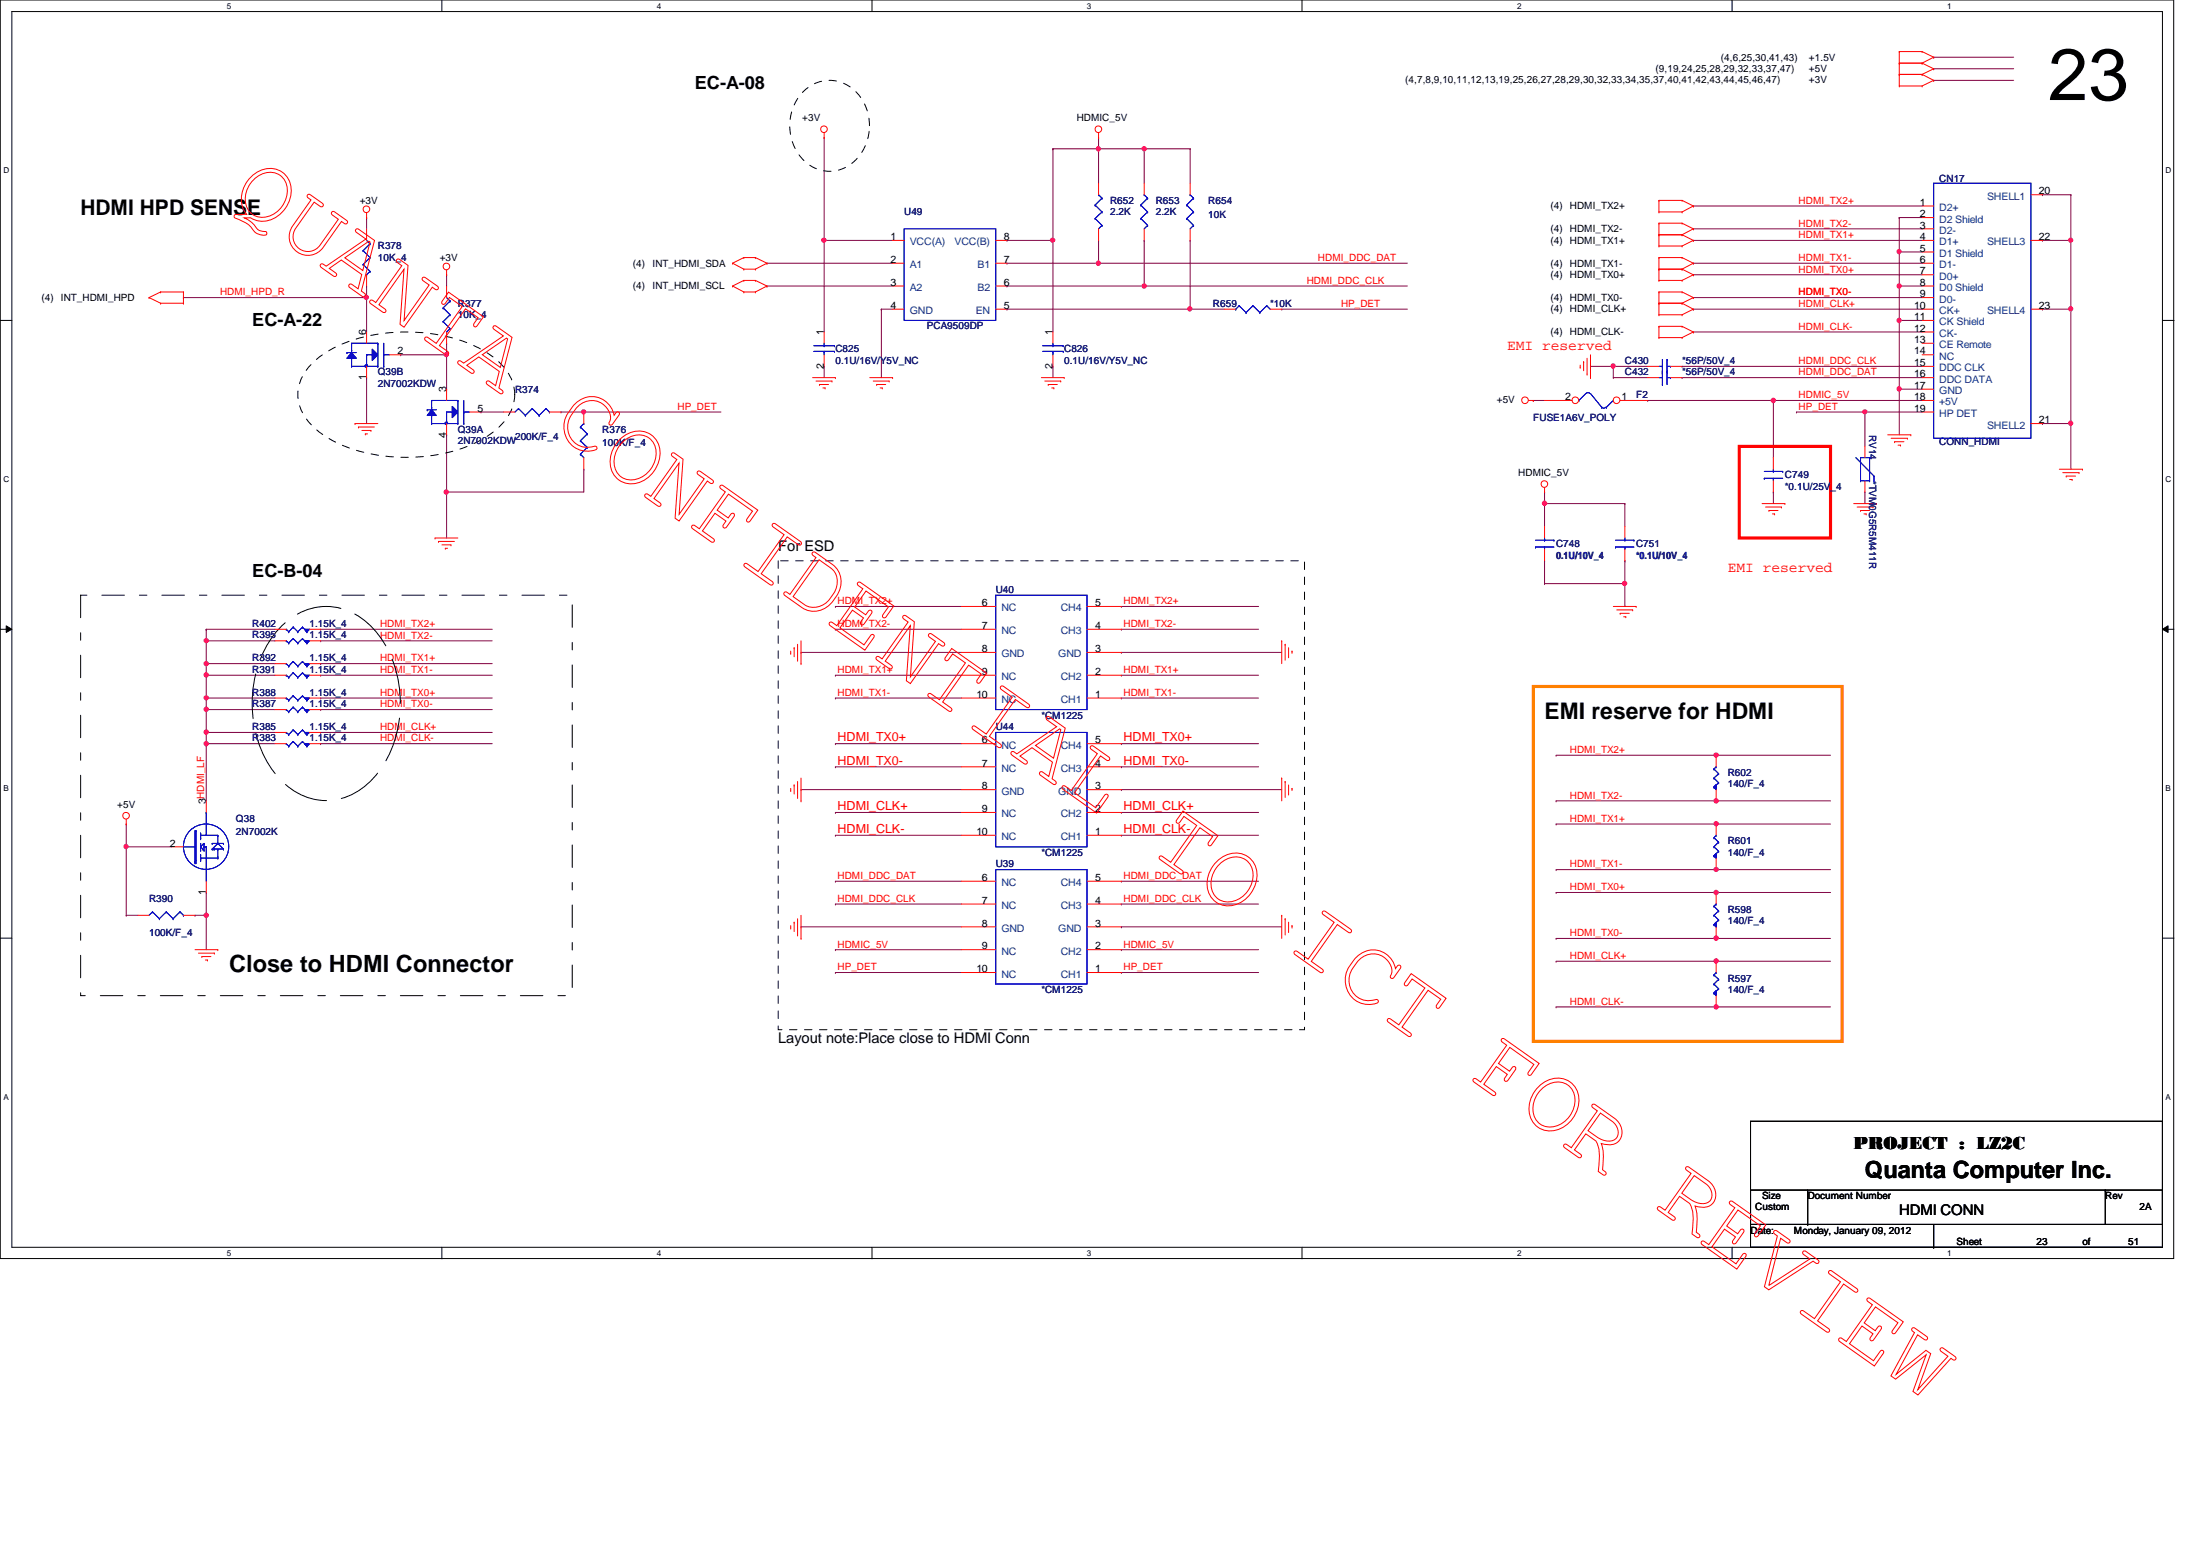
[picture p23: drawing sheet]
<svg xmlns="http://www.w3.org/2000/svg" width="297mm" height="210mm" viewBox="0 0 297 210" stroke-linecap="round" stroke-linejoin="round" font-family="sans-serif">
<defs><g id="words">
<text font-size="9.9" x="277.4" y="13.5">23</text>
<g font-size="3.2">
<text x="31" y="131.6">Close to HDMI Connector</text>
<text x="252.6" y="159.5">Quanta Computer Inc.</text>
</g>
<text font-size="3.1" x="209.2" y="97.4">EMI reserve for HDMI</text>
<text font-size="2.9" x="10.9" y="29.1">HDMI HPD SENSE</text>
<g font-size="2.5">
<text x="94.1" y="12">EC-A-08</text>
<text x="34.2" y="44.1">EC-A-22</text>
<text x="34.2" y="78.2">EC-B-04</text>
<text x="251.1" y="155.7">PROJECT : LZ2C</text>
</g>
<g font-size="2" fill="#f00">
<text x="204.1" y="47.5">EMI reserved</text>
<text x="234" y="77.5">EMI reserved</text>
</g>
<g font-size="2">
<text x="105.4" y="74.7">For ESD</text>
<text x="105.4" y="141.3">Layout note:Place close to HDMI Conn</text>
<text x="257.3" y="164.5">HDMI CONN</text>
</g>
<g font-size="1.7" fill="#f00">
<text x="113.5" y="100.4">HDMI_TX0+</text>
<text x="152.2" y="100.4">HDMI_TX0+</text>
<text x="113.5" y="103.5">HDMI_TX0-</text>
<text x="152.2" y="103.5">HDMI_TX0-</text>
<text x="113.5" y="112.8">HDMI_CLK-</text>
<text x="113.5" y="109.7">HDMI_CLK+</text>
<text x="152.2" y="109.7">HDMI_CLK+</text>
<text x="152.2" y="112.8">HDMI_CLK-</text>
</g>
<g font-size="1.4">
<text x="190.3" y="11.3">(4,7,8,9,10,11,12,13,19,25,26,27,28,29,30,32,33,34,35,37,40,41,42,43,44,45,46,47)</text>
<text x="224.2" y="9.8">(9,19,24,25,28,29,32,33,37,47)</text>
<text x="233.1" y="8.2">(4,6,25,30,41,43)</text>
<text x="245" y="8.2">+1.5V</text>
<text x="245" y="9.8">+5V</text>
<text x="245" y="11.3">+3V</text>
<text x="108.7" y="16.4">+3V</text>
<text x="145.8" y="16.4">HDMIC_5V</text>
<text x="48.7" y="27.6">+3V</text>
<text x="210" y="28.4">(4)</text>
<text x="212.6" y="28.4">HDMI_TX2+</text>
<text x="260.1" y="27.9">1</text>
<text x="260.1" y="29.4">2</text>
<text x="276.2" y="26.3">20</text>
<text x="59.6" y="35.3">+3V</text>
<text x="120.6" y="32.5">1</text>
<text x="120.6" y="35.6">2</text>
<text x="136" y="35.6">7</text>
<text x="136" y="32.5">8</text>
<text x="210" y="31.5">(4)</text>
<text x="210" y="33">(4)</text>
<text x="212.6" y="31.5">HDMI_TX2-</text>
<text x="212.6" y="33">HDMI_TX1+</text>
<text x="260.1" y="30.9">3</text>
<text x="260.1" y="34.1">5</text>
<text x="260.1" y="32.5">4</text>
<text x="260.1" y="35.6">6</text>
<text x="276.2" y="32.5">22</text>
<text x="5.6" y="40.8">(4)</text>
<text x="8.3" y="40.8">INT_HDMI_HPD</text>
<text x="85.7" y="36.1">(4)</text>
<text x="85.7" y="39.2">(4)</text>
<text x="88.4" y="36.1">INT_HDMI_SDA</text>
<text x="88.4" y="39.2">INT_HDMI_SCL</text>
<text x="120.6" y="38.7">3</text>
<text x="120.6" y="41.8">4</text>
<text x="136" y="41.8">5</text>
<text x="136" y="38.7">6</text>
<text x="210" y="36.1">(4)</text>
<text x="210" y="37.7">(4)</text>
<text x="210" y="40.8">(4)</text>
<text x="212.6" y="36.1">HDMI_TX1-</text>
<text x="212.6" y="37.7">HDMI_TX0+</text>
<text x="212.6" y="40.8">HDMI_TX0-</text>
<text x="259.3" y="41.8">10</text>
<text x="260.1" y="37.2">7</text>
<text x="260.1" y="40.3">9</text>
<text x="260.1" y="38.7">8</text>
<text x="276.2" y="41.8">23</text>
<text x="49.6" y="45.4" transform="rotate(-90 49.6 45.4)">6</text>
<text x="111.6" y="45.4" transform="rotate(-90 111.6 45.4)">1</text>
<text x="142.6" y="45.4" transform="rotate(-90 142.6 45.4)">1</text>
<text x="210" y="42.3">(4)</text>
<text x="210" y="45.4">(4)</text>
<text x="212.6" y="42.3">HDMI_CLK+</text>
<text x="212.6" y="45.4">HDMI_CLK-</text>
<text x="259.3" y="43.3">11</text>
<text x="259.3" y="46.4">13</text>
<text x="259.3" y="44.9">12</text>
<text x="49.6" y="51.5" transform="rotate(-90 49.6 51.5)">1</text>
<text x="53.8" y="48">2</text>
<text x="60.4" y="53.1" transform="rotate(-90 60.4 53.1)">3</text>
<text x="111.6" y="50" transform="rotate(-90 111.6 50)">2</text>
<text x="142.6" y="50" transform="rotate(-90 142.6 50)">2</text>
<text x="259.3" y="49.6">15</text>
<text x="259.3" y="52.7">17</text>
<text x="259.3" y="48">14</text>
<text x="259.3" y="51.1">16</text>
<text x="60.4" y="59.3" transform="rotate(-90 60.4 59.3)">4</text>
<text x="64.7" y="55.8">5</text>
<text x="202.7" y="54.5">+5V</text>
<text x="212" y="54.2">2</text>
<text x="219.6" y="54.2">1</text>
<text x="259.3" y="55.8">19</text>
<text x="259.3" y="54.2">18</text>
<text x="276.2" y="57.3">21</text>
<text x="205.7" y="64.5">HDMIC_5V</text>
<text x="133" y="82.1">6</text>
<text x="148.3" y="82.1">5</text>
<text x="133" y="85.2">7</text>
<text x="133" y="88.3">8</text>
<text x="148.3" y="85.2">4</text>
<text x="148.3" y="88.3">3</text>
<text x="132.2" y="94.5">10</text>
<text x="133" y="91.4">9</text>
<text x="148.3" y="94.5">1</text>
<text x="148.3" y="91.4">2</text>
<text x="133" y="100.7">6</text>
<text x="148.3" y="100.7">5</text>
<text x="133" y="103.8">7</text>
<text x="133" y="106.9">8</text>
<text x="148.3" y="103.8">4</text>
<text x="148.3" y="106.9">3</text>
<text x="15.9" y="109.4">+5V</text>
<text x="27.9" y="108.9" transform="rotate(-90 27.9 108.9)">3HDMI_LF</text>
<text x="132.2" y="113.1">10</text>
<text x="133" y="110">9</text>
<text x="148.3" y="113.1">1</text>
<text x="148.3" y="110">2</text>
<text x="23" y="114.6">2</text>
<text x="133" y="119.3">6</text>
<text x="148.3" y="119.3">5</text>
<text x="27.9" y="121.2" transform="rotate(-90 27.9 121.2)">1</text>
<text x="133" y="122.4">7</text>
<text x="133" y="125.5">8</text>
<text x="148.3" y="122.4">4</text>
<text x="148.3" y="125.5">3</text>
<text x="132.2" y="131.7">10</text>
<text x="133" y="128.6">9</text>
<text x="148.3" y="131.7">1</text>
<text x="148.3" y="128.6">2</text>
<text x="237.1" y="167">Date:</text>
<text x="237.7" y="163.9">Custom</text>
<text x="238.7" y="162.4">Size</text>
<text x="243" y="167">Monday, January 09, 2012</text>
<text x="244.9" y="162.4">Document Number</text>
<text x="285.2" y="162.4">Rev</text>
<text x="289.8" y="163.9">2A</text>
<text x="265" y="168.6">Sheet</text>
<text x="275.8" y="168.6">23</text>
<text x="282.1" y="168.6">of</text>
<text x="288.2" y="168.6">51</text>
</g>
<g font-size="1.4" fill="#000080">
<text x="122.5" y="29.1">U49</text>
<text x="150.4" y="27.6">R652</text>
<text x="150.4" y="29.1">2.2K</text>
<text x="156.5" y="27.6">R653</text>
<text x="156.5" y="29.1">2.2K</text>
<text x="163.7" y="27.6">R654</text>
<text x="163.7" y="29.5">10K</text>
<text x="262.7" y="24.6">CN17</text>
<text x="51.2" y="33.8">R378</text>
<text x="51.2" y="35.3">10K_4</text>
<text x="62" y="41.5">R377</text>
<text x="164.3" y="41.5">R659</text>
<text x="172" y="41.5">*10K</text>
<text x="62" y="43.1">10K_4</text>
<text x="113.2" y="47.7">C825</text>
<text x="125.6" y="44.6">PCA9509DP</text>
<text x="144.1" y="47.7">C826</text>
<text x="51.2" y="50.8">Q39B</text>
<text x="51.2" y="52.4">2N7002KDW</text>
<text x="69.8" y="53.2">R374</text>
<text x="113.2" y="49.3">0.1U/16V/Y5V_NC</text>
<text x="144.1" y="49.3">0.1U/16V/Y5V_NC</text>
<text x="220.1" y="49.3">C430</text>
<text x="220.1" y="50.8">C432</text>
<text x="221.6" y="53.9">F2</text>
<text x="227.8" y="49.3">*56P/50V_4</text>
<text x="227.8" y="50.8">*56P/50V_4</text>
<text x="62" y="58.6">Q39A</text>
<text x="69.8" y="59.5">200K/F_4</text>
<text x="81.6" y="58.6">R376</text>
<text x="207.7" y="57">FUSE1A6V_POLY</text>
<text x="253.2" y="58.9" transform="rotate(90 253.2 58.9)">RV14</text>
<text x="62" y="60.1">2N7002KDW</text>
<text x="81.6" y="60.5">100K/F_4</text>
<text x="241.8" y="64.8">C749</text>
<text x="253.2" y="65.1" transform="rotate(90 253.2 65.1)">*TVM0G5R5M411R</text>
<text x="262.7" y="60.3">CONN_HDMI</text>
<text x="241.8" y="66.3">*0.1U/25V_4</text>
<text x="210.8" y="74.1">C748</text>
<text x="210.8" y="75.6">0.1U/10V_4</text>
<text x="221.6" y="74.1">C751</text>
<text x="221.6" y="75.6">*0.1U/10V_4</text>
<text x="134.9" y="80.3">U40</text>
<text x="34.2" y="86.4">R395</text>
<text x="34.2" y="89.6">R392</text>
<text x="34.2" y="84.9">R402</text>
<text x="41.9" y="86.4">1.15K_4</text>
<text x="41.9" y="89.6">1.15K_4</text>
<text x="41.9" y="84.9">1.15K_4</text>
<text x="34.2" y="91.1">R391</text>
<text x="34.2" y="94.2">R388</text>
<text x="34.2" y="95.8">R387</text>
<text x="41.9" y="91.1">1.15K_4</text>
<text x="41.9" y="94.2">1.15K_4</text>
<text x="41.9" y="95.8">1.15K_4</text>
<text x="34.2" y="98.8">R385</text>
<text x="34.2" y="100.4">R383</text>
<text x="41.9" y="98.8">1.15K_4</text>
<text x="41.9" y="100.4">1.15K_4</text>
<text x="134.9" y="98.8">U44</text>
<text x="141.1" y="97.3">*CM1225</text>
<text x="234" y="105.1">R602</text>
<text x="234" y="106.6">140/F_4</text>
<text x="32" y="111.3">Q38</text>
<text x="32" y="113.1">2N7002K</text>
<text x="134.9" y="117.4">U39</text>
<text x="141.1" y="115.9">*CM1225</text>
<text x="234" y="114.3">R601</text>
<text x="234" y="115.9">140/F_4</text>
<text x="20.2" y="122.1">R390</text>
<text x="234" y="123.7">R598</text>
<text x="234" y="125.2">140/F_4</text>
<text x="20.2" y="126.7">100K/F_4</text>
<text x="141.1" y="134.5">*CM1225</text>
<text x="234" y="132.9">R597</text>
<text x="234" y="134.5">140/F_4</text>
</g>
<g font-size="1.4" fill="#f00">
<text x="243.6" y="27.6">HDMI_TX2+</text>
<text x="178.5" y="35.3">HDMI_DDC_DAT</text>
<text x="243.6" y="30.7">HDMI_TX2-</text>
<text x="243.6" y="32.3">HDMI_TX1+</text>
<text x="243.6" y="35.3">HDMI_TX1-</text>
<text x="29.8" y="40">HDMI_HPD_R</text>
<text x="177" y="38.4">HDMI_DDC_CLK</text>
<text x="181.6" y="41.6">HP_DET</text>
<text x="243.6" y="36.9">HDMI_TX0+</text>
<text x="243.6" y="41.6">HDMI_CLK+</text>
<text x="243.6" y="40">HDMI_TX0-</text>
<text x="243.6" y="44.7">HDMI_CLK-</text>
<text x="243.6" y="49.3">HDMI_DDC_CLK</text>
<text x="243.6" y="50.8">HDMI_DDC_DAT</text>
<text x="243.6" y="53.9">HDMIC_5V</text>
<text x="91.8" y="55.5">HP_DET</text>
<text x="243.6" y="55.5">HP_DET</text>
<text x="113.5" y="81.8">HDMI_TX2+</text>
<text x="152.2" y="81.8">HDMI_TX2+</text>
<text x="51.5" y="86.5">HDMI_TX2-</text>
<text x="51.5" y="84.9">HDMI_TX2+</text>
<text x="51.5" y="89.6">HDMI_TX1+</text>
<text x="113.5" y="84.9">HDMI_TX2-</text>
<text x="152.2" y="84.9">HDMI_TX2-</text>
<text x="51.5" y="95.8">HDMI_TX0-</text>
<text x="51.5" y="94.2">HDMI_TX0+</text>
<text x="51.5" y="91.1">HDMI_TX1-</text>
<text x="113.5" y="94.2">HDMI_TX1-</text>
<text x="113.5" y="91.1">HDMI_TX1+</text>
<text x="152.2" y="91.1">HDMI_TX1+</text>
<text x="152.2" y="94.2">HDMI_TX1-</text>
<text x="51.5" y="100.4">HDMI_CLK-</text>
<text x="51.5" y="98.9">HDMI_CLK+</text>
<text x="212.6" y="102">HDMI_TX2+</text>
<text x="212.6" y="111.3">HDMI_TX1+</text>
<text x="212.6" y="108.2">HDMI_TX2-</text>
<text x="113.5" y="119">HDMI_DDC_DAT</text>
<text x="152.2" y="119">HDMI_DDC_DAT</text>
<text x="212.6" y="117.5">HDMI_TX1-</text>
<text x="113.5" y="122.1">HDMI_DDC_CLK</text>
<text x="152.2" y="122.1">HDMI_DDC_CLK</text>
<text x="212.6" y="120.6">HDMI_TX0+</text>
<text x="113.5" y="131.4">HP_DET</text>
<text x="113.5" y="128.3">HDMIC_5V</text>
<text x="152.2" y="128.3">HDMIC_5V</text>
<text x="152.2" y="131.4">HP_DET</text>
<text x="212.6" y="129.9">HDMI_CLK+</text>
<text x="212.6" y="126.8">HDMI_TX0-</text>
<text x="212.6" y="136.1">HDMI_CLK-</text>
</g>
<g font-size="1.4" fill="#004080">
<text x="262.7" y="28.6">D2+</text>
<text x="269.2" y="27.1">SHELL1</text>
<text x="123.2" y="33.2">VCC(A)</text>
<text x="129.3" y="33.2">VCC(B)</text>
<text x="262.7" y="31.7">D2-</text>
<text x="262.7" y="34.8">D1 Shield</text>
<text x="262.7" y="30.1">D2 Shield</text>
<text x="262.7" y="33.2">D1+</text>
<text x="269.2" y="33.2">SHELL3</text>
<text x="123.2" y="36.3">A1</text>
<text x="123.2" y="39.4">A2</text>
<text x="132.4" y="36.3">B1</text>
<text x="132.4" y="39.4">B2</text>
<text x="262.7" y="37.9">D0+</text>
<text x="262.7" y="41">D0-</text>
<text x="262.7" y="36.3">D1-</text>
<text x="262.7" y="39.4">D0 Shield</text>
<text x="123.2" y="42.5">GND</text>
<text x="132.2" y="42.5">EN</text>
<text x="262.7" y="44.1">CK Shield</text>
<text x="262.7" y="47.2">CE Remote</text>
<text x="262.7" y="42.5">CK+</text>
<text x="262.7" y="45.6">CK-</text>
<text x="269.2" y="42.5">SHELL4</text>
<text x="262.7" y="50.3">DDC CLK</text>
<text x="262.7" y="53.4">GND</text>
<text x="262.7" y="48.7">NC</text>
<text x="262.7" y="51.8">DDC DATA</text>
<text x="262.7" y="56.5">HP DET</text>
<text x="262.7" y="54.9">+5V</text>
<text x="269.2" y="58">SHELL2</text>
<text x="135.6" y="82.8">NC</text>
<text x="143.7" y="82.8">CH4</text>
<text x="135.6" y="85.9">NC</text>
<text x="135.6" y="89">GND</text>
<text x="143.3" y="89">GND</text>
<text x="143.7" y="85.9">CH3</text>
<text x="135.6" y="92.1">NC</text>
<text x="135.6" y="95.2">NC</text>
<text x="143.7" y="95.2">CH1</text>
<text x="143.7" y="92.1">CH2</text>
<text x="135.6" y="101.4">NC</text>
<text x="143.7" y="101.4">CH4</text>
<text x="135.6" y="104.5">NC</text>
<text x="135.6" y="107.6">GND</text>
<text x="143.3" y="107.6">GND</text>
<text x="143.7" y="104.5">CH3</text>
<text x="135.6" y="110.7">NC</text>
<text x="135.6" y="113.8">NC</text>
<text x="143.7" y="113.8">CH1</text>
<text x="143.7" y="110.7">CH2</text>
<text x="135.6" y="120">NC</text>
<text x="135.6" y="123.1">NC</text>
<text x="143.7" y="120">CH4</text>
<text x="143.7" y="123.1">CH3</text>
<text x="135.6" y="126.2">GND</text>
<text x="135.6" y="129.3">NC</text>
<text x="143.3" y="126.2">GND</text>
<text x="143.7" y="129.3">CH2</text>
<text x="135.6" y="132.4">NC</text>
<text x="143.7" y="132.4">CH1</text>
</g>
<g font-size="1.1">
<text x="30.7" y="1.2">5</text>
<text x="89" y="1.2">4</text>
<text x="147.2" y="1.2">3</text>
<text x="205.5" y="1.2">2</text>
<text x="263.7" y="1.2">1</text>
<text x=".5" y="23.5">D</text>
<text x="293.3" y="23.5">D</text>
<text x=".5" y="65.3">C</text>
<text x="293.3" y="65.3">C</text>
<text x=".5" y="107.1">B</text>
<text x="293.3" y="107.1">B</text>
<text x=".5" y="148.9">A</text>
<text x="293.3" y="148.9">A</text>
<text x="30.7" y="170.1">5</text>
<text x="89" y="170.1">4</text>
<text x="147.2" y="170.1">3</text>
<text x="205.5" y="170.1">2</text>
<text x="263.7" y="170.1">1</text>
</g>
</g></defs>
<path d="M0 0h294.4v170.4h-294.4zM1.6 1.6h291.3v167.3h-291.3z" fill="none" stroke="#000" stroke-width=".14"/>
<g fill="#fff">
<path d="M30.7 .2h.6v1.2h-.6z"/>
<path d="M30.7 169.1h.6v1.2h-.6z"/>
</g>
<path d="M59.9 0v1.6M59.9 168.9v1.6" fill="none" stroke="#000" stroke-width=".14"/>
<g fill="#fff">
<path d="M89 .2h.6v1.2h-.6z"/>
<path d="M89 169.1h.6v1.2h-.6z"/>
</g>
<path d="M118.1 0v1.6M118.1 168.9v1.6" fill="none" stroke="#000" stroke-width=".14"/>
<g fill="#fff">
<path d="M147.2 .2h.6v1.2h-.6z"/>
<path d="M147.2 169.1h.6v1.2h-.6z"/>
</g>
<path d="M176.4 0v1.6M176.4 168.9v1.6" fill="none" stroke="#000" stroke-width=".14"/>
<g fill="#fff">
<path d="M205.5 .2h.6v1.2h-.6z"/>
<path d="M205.5 169.1h.6v1.2h-.6z"/>
</g>
<path d="M234.6 0v1.6M234.6 168.9v1.6" fill="none" stroke="#000" stroke-width=".14"/>
<g fill="#fff">
<path d="M263.7 .2h.6v1.2h-.6z"/>
<path d="M263.7 169.1h.6v1.2h-.6z"/>
<path d="M.5 22.5h.7v1.2h-.7z"/>
<path d="M293.3 22.5h.8v1.2h-.8z"/>
<path d="M.5 64.3h.7v1.2h-.7z"/>
<path d="M293.3 64.3h.8v1.2h-.8z"/>
</g>
<path d="M0 43.4h1.6M292.9 43.4h1.6" fill="none" stroke="#000" stroke-width=".14"/>
<g fill="#fff">
<path d="M.5 106.1h.7v1.2h-.7z"/>
<path d="M293.3 106.1h.7v1.2h-.7z"/>
</g>
<path d="M0 85.2h1.6M.8 84.8l.8 .4-.8 .4zM292.9 85.2l.8-.4v.8zM292.9 85.2h1.6" fill="none" stroke="#000" stroke-width=".14"/>
<path d="M.8 84.8l.8 .4-.8 .4zM292.9 85.2l.8-.4v.8z" fill="#000"/>
<g fill="#fff">
<path d="M.5 148h.7v1.1h-.7z"/>
<path d="M293.3 148h.7v1.1h-.7z"/>
</g>
<path d="M0 127h1.6M292.9 127h1.6" fill="none" stroke="#000" stroke-width=".14"/>
<path d="M257.3 52.7h.1M257.3 52.7v6.2" fill="none" stroke="#800040" stroke-width=".14"/>
<circle cx="257.2" cy="52.7" r=".29" fill="#f0f"/>
<circle cx="257.2" cy="52.7" r=".29" fill="none" stroke="#f0f" stroke-width=".14"/>
<path d="M257.3 34.1h.1M257.3 34.1v4.6" fill="none" stroke="#800040" stroke-width=".14"/>
<circle cx="257.2" cy="34.1" r=".29" fill="#f0f"/>
<circle cx="257.2" cy="34.1" r=".29" fill="none" stroke="#f0f" stroke-width=".14"/>
<path d="M257.3 29.5h.1M257.3 34.1h.1M257.3 38.7h.1M257.3 29.5v4.6M257.3 38.7v4.7M257.3 34.1h3M257.3 38.7h3M257.3 43.4h.1M257.3 43.4h3" fill="none" stroke="#800040" stroke-width=".14"/>
<circle cx="257.2" cy="38.7" r=".29" fill="#f0f"/>
<circle cx="257.2" cy="38.7" r=".29" fill="none" stroke="#f0f" stroke-width=".14"/>
<path d="M257.3 29.5h.1M257.3 29.5h3M257.3 52.7h.1M257.3 43.4h.1M257.3 52.7h3M257.3 43.4v9.3" fill="none" stroke="#800040" stroke-width=".14"/>
<circle cx="257.2" cy="43.4" r=".29" fill="#f0f"/>
<circle cx="257.2" cy="43.4" r=".29" fill="none" stroke="#f0f" stroke-width=".14"/>
<g fill="none" stroke="#800040" stroke-width=".14">
<path d="M229.4 27.9h.1M229.4 31h.1M229.4 32.6h.1M229.4 35.6h.1M229.4 37.2h.1M229.4 27.9h30.9M229.4 31h30.9M229.4 32.6h30.9M229.4 35.6h30.9M229.4 37.2h30.9M227.8 49.6h.1M227.8 51.1h.1"/>
<path d="M227.8 49.6h32.5M227.8 51.1h32.5M252.6 55.8h.1M252.6 55.8h7.7"/>
</g>
<circle cx="252.6" cy="55.8" r=".29" fill="#f0f"/>
<circle cx="252.6" cy="55.8" r=".29" fill="none" stroke="#f0f" stroke-width=".14"/>
<g fill="none" stroke="#800040" stroke-width=".14">
<path d="M49.7 29.5h.1M49.7 29.5v1.5M60.5 37.2h.1M60.5 37.2v1.5M49.7 51.1h.1M49.7 40.3h.1M49.7 40.3v4.7M49.7 51.1v6.3M54.3 48h.1M54.3 48h6.2M207.7 54.2h.1M207.7 54.2h1.5"/>
<path d="M229.4 45h.1M229.4 45h30.9M79.1 63.5h.1M79.1 63.5v3.1"/>
</g>
<circle cx="60.5" cy="48" r=".29" fill="#f0f"/>
<circle cx="60.5" cy="48" r=".29" fill="none" stroke="#f0f" stroke-width=".14"/>
<path d="M60.5 66.6h.1M60.5 66.6v6.3" fill="none" stroke="#800040" stroke-width=".14"/>
<circle cx="60.4" cy="66.6" r=".3" fill="#f0f"/>
<circle cx="60.4" cy="66.6" r=".3" fill="none" stroke="#f0f" stroke-width=".14"/>
<path d="M79.1 55.8h.1M79.1 55.8h18.6" fill="none" stroke="#800040" stroke-width=".14"/>
<circle cx="79" cy="55.8" r=".28" fill="#f0f"/>
<circle cx="79" cy="55.8" r=".28" fill="none" stroke="#f0f" stroke-width=".14"/>
<path d="M24.8 40.3h.1M24.8 40.3h24.9" fill="none" stroke="#800040" stroke-width=".14"/>
<circle cx="49.6" cy="40.3" r=".29" fill="#f0f"/>
<circle cx="49.6" cy="40.3" r=".29" fill="none" stroke="#f0f" stroke-width=".14"/>
<path d="M49.7 38.7h.1M49.7 38.7v1.6M60.5 58.9h.1M60.5 58.9v7.7M240.2 54.2h.1M240.2 54.2h20.1M60.5 66.6h.1M60.5 66.6h18.6" fill="none" stroke="#800040" stroke-width=".14"/>
<circle cx="240.2" cy="54.2" r=".3" fill="#f0f"/>
<circle cx="240.2" cy="54.2" r=".3" fill="none" stroke="#f0f" stroke-width=".14"/>
<path d="M218.5 49.6h.1M218.5 49.6h4.7M240.2 54.2h.1M240.2 54.2v7.8M240.2 66.6h.1M240.2 66.6v1.6" fill="none" stroke="#800040" stroke-width=".14"/>
<circle cx="218.5" cy="49.6" r=".29" fill="#f0f"/>
<circle cx="218.5" cy="49.6" r=".29" fill="none" stroke="#f0f" stroke-width=".14"/>
<path d="M218.5 49.6h.1M218.5 51.1h.1M218.5 49.6v1.5M218.5 51.1h4.7M209.2 68.2h.1M209.2 68.2v3.1" fill="none" stroke="#800040" stroke-width=".14"/>
<circle cx="209.2" cy="68.2" r=".29" fill="#f0f"/>
<circle cx="209.2" cy="68.2" r=".29" fill="none" stroke="#f0f" stroke-width=".14"/>
<path d="M209.2 68.2h.1M209.2 75.9h.1M209.2 79h.1M209.2 68.2h10.9M209.2 75.9v3.1M209.2 79h10.9M220.1 68.2h.1M220.1 68.2v3.1" fill="none" stroke="#800040" stroke-width=".14"/>
<circle cx="220.1" cy="79" r=".29" fill="#f0f"/>
<circle cx="220.1" cy="79" r=".29" fill="none" stroke="#f0f" stroke-width=".14"/>
<path d="M223.2 54.2h.1M223.2 54.2h17M229.4 41.9h.1M229.4 40.3h.1M229.4 41.9h30.9M229.4 40.3h30.9M280.5 57.4h.1M280.5 57.4v6.1M220.1 79h.1M220.1 75.9h.1M220.1 75.9v6.2" fill="none" stroke="#800040" stroke-width=".14"/>
<circle cx="280.5" cy="57.3" r=".29" fill="#f0f"/>
<circle cx="280.5" cy="57.3" r=".29" fill="none" stroke="#f0f" stroke-width=".14"/>
<path d="M280.5 32.6h.1M280.5 32.6v9.3h-3.9M276.6 41.9h.1" fill="none" stroke="#800040" stroke-width=".14"/>
<circle cx="280.5" cy="32.5" r=".29" fill="#f0f"/>
<circle cx="280.5" cy="32.5" r=".29" fill="none" stroke="#f0f" stroke-width=".14"/>
<path d="M276.6 32.6h.1M280.5 26.4h.1M280.5 26.4v6.2h-3.9M280.5 41.9h.1M280.5 41.9v15.5" fill="none" stroke="#800040" stroke-width=".14"/>
<circle cx="280.5" cy="41.8" r=".29" fill="#f0f"/>
<circle cx="280.5" cy="41.8" r=".29" fill="none" stroke="#f0f" stroke-width=".14"/>
<path d="M103.9 35.6h.1M103.9 35.6h17M142.6 32.6h.1M142.6 32.6v12.4M148.8 35.6h.1M148.8 35.6h41.8M276.6 26.4h.1M276.6 26.4h3.9M65.1 55.8h.1M65.1 55.8h3.1M276.6 57.4h.1M276.6 57.4h3.9" fill="none" stroke="#800040" stroke-width=".14"/>
<circle cx="142.6" cy="32.5" r=".29" fill="#f0f"/>
<circle cx="142.6" cy="32.5" r=".29" fill="none" stroke="#f0f" stroke-width=".14"/>
<path d="M111.6 18.6h.1M111.6 18.6v26.4M111.6 32.6h.1M111.6 32.6h9.3M148.8 20.2h.1M148.8 20.2h6.2M148.8 20.2v4.6M136.4 41.9h.1M136.4 41.9h29.5M161.2 41.9h.1" fill="none" stroke="#800040" stroke-width=".14"/>
<circle cx="111.6" cy="32.5" r=".29" fill="#f0f"/>
<circle cx="111.6" cy="32.5" r=".29" fill="none" stroke="#f0f" stroke-width=".14"/>
<path d="M148.8 32.6h.1M148.8 32.6v3M155 20.2h.1M155 20.2v4.6" fill="none" stroke="#800040" stroke-width=".14"/>
<circle cx="155" cy="20.1" r=".3" fill="#f0f"/>
<circle cx="155" cy="20.1" r=".3" fill="none" stroke="#f0f" stroke-width=".14"/>
<path d="M148.8 18.6h.1M148.8 18.6v1.6M155 32.6h.1M155 32.6v6.1" fill="none" stroke="#800040" stroke-width=".14"/>
<circle cx="148.8" cy="20.1" r=".29" fill="#f0f"/>
<circle cx="148.8" cy="20.1" r=".29" fill="none" stroke="#f0f" stroke-width=".14"/>
<path d="M136.4 32.6h.1M136.4 32.6h6.2M161.2 32.6h.1M161.2 32.6v9.3" fill="none" stroke="#800040" stroke-width=".14"/>
<circle cx="161.2" cy="41.8" r=".3" fill="#f0f"/>
<circle cx="161.2" cy="41.8" r=".3" fill="none" stroke="#f0f" stroke-width=".14"/>
<path d="M136.4 35.6h.1M136.4 35.6h12.4M161.2 20.2h.1M161.2 20.2v4.6M111.6 49.6h.1M111.6 49.6v1.5M119.4 41.9h.1M119.4 41.9v9.2M142.6 49.6h.1M142.6 49.6v1.5M173.6 41.9h.1M173.6 41.9h17" fill="none" stroke="#800040" stroke-width=".14"/>
<circle cx="148.8" cy="35.6" r=".29" fill="#f0f"/>
<circle cx="148.8" cy="35.6" r=".29" fill="none" stroke="#f0f" stroke-width=".14"/>
<path d="M136.4 38.7h.1M136.4 38.7h18.6M142.6 20.2h.1M142.6 20.2h6.2M119.4 41.9h.1M119.4 41.9h1.5" fill="none" stroke="#800040" stroke-width=".14"/>
<circle cx="155" cy="38.7" r=".3" fill="#f0f"/>
<circle cx="155" cy="38.7" r=".3" fill="none" stroke="#f0f" stroke-width=".14"/>
<g fill="none" stroke="#800040" stroke-width=".14">
<path d="M261.9 7.7h.1M261.9 9.3h.1M261.9 10.9h.1M261.9 7.7h10.9M261.9 9.3h10.9M261.9 10.9h10.9M103.9 38.7h.1M103.9 38.7h17M142.6 20.2h.1M142.6 20.2v12.4M155 20.2h.1M155 38.7h.1"/>
<path d="M155 38.7h35.6M155 20.2h6.2M76 55.8h.1M76 55.8h3.1M215.4 49.6h.1M215.4 49.6h3.1M243.3 55.8h.1M243.3 55.8h9.3M252.6 55.8h.1M252.6 55.8v4.7M209.2 66.6h.1M209.2 66.6v1.6"/>
<path d="M252.6 66.6h.1M252.6 66.6v1.6M27.9 91.4h.1M27.9 91.4h9.4M43.4 86.8h.1M43.4 85.2h.1M43.4 96.1h.1M43.4 94.5h.1M43.4 91.4h.1M43.4 89.9h.1M43.4 86.8h23.3M43.4 85.2h23.3"/>
<path d="M43.4 96.1h23.3M43.4 94.5h23.3M43.4 91.4h23.3M43.4 89.9h23.3"/>
</g>
<circle cx="27.9" cy="91.4" r=".3" fill="#f0f"/>
<circle cx="27.9" cy="91.4" r=".3" fill="none" stroke="#f0f" stroke-width=".14"/>
<path d="M27.9 89.9h.1M27.9 99.2h.1M27.9 89.9v1.5M27.9 99.2h9.4" fill="none" stroke="#800040" stroke-width=".14"/>
<circle cx="27.9" cy="99.1" r=".29" fill="#f0f"/>
<circle cx="27.9" cy="99.1" r=".29" fill="none" stroke="#f0f" stroke-width=".14"/>
<path d="M27.9 100.7h.1M27.9 100.7h9.4" fill="none" stroke="#800040" stroke-width=".14"/>
<circle cx="27.9" cy="100.7" r=".3" fill="#f0f"/>
<circle cx="27.9" cy="100.7" r=".3" fill="none" stroke="#f0f" stroke-width=".14"/>
<path d="M27.9 96.1h.1M27.9 99.2h.1M27.9 85.2h.1M27.9 94.5h.1M27.9 96.1v4.6M27.9 85.2h9.4M27.9 94.5h9.4" fill="none" stroke="#800040" stroke-width=".14"/>
<circle cx="27.9" cy="94.5" r=".29" fill="#f0f"/>
<circle cx="27.9" cy="94.5" r=".29" fill="none" stroke="#f0f" stroke-width=".14"/>
<path d="M27.9 91.4h.1M27.9 86.8h.1M27.9 91.4v3.1M27.9 86.8h9.4" fill="none" stroke="#800040" stroke-width=".14"/>
<circle cx="27.9" cy="86.8" r=".29" fill="#f0f"/>
<circle cx="27.9" cy="86.8" r=".29" fill="none" stroke="#f0f" stroke-width=".14"/>
<path d="M27.9 85.2h.1M27.9 85.2v1.6M27.9 124h.1M27.9 124v4.6" fill="none" stroke="#800040" stroke-width=".14"/>
<circle cx="27.9" cy="123.9" r=".29" fill="#f0f"/>
<circle cx="27.9" cy="123.9" r=".29" fill="none" stroke="#f0f" stroke-width=".14"/>
<path d="M27.9 96.1h.1M27.9 96.1h9.4" fill="none" stroke="#800040" stroke-width=".14"/>
<circle cx="27.9" cy="96" r=".3" fill="#f0f"/>
<circle cx="27.9" cy="96" r=".3" fill="none" stroke="#f0f" stroke-width=".14"/>
<path d="M27.9 94.5h.1M27.9 89.9h.1M27.9 94.5v1.6M27.9 89.9h9.4" fill="none" stroke="#800040" stroke-width=".14"/>
<circle cx="27.9" cy="89.9" r=".29" fill="#f0f"/>
<circle cx="27.9" cy="89.9" r=".29" fill="none" stroke="#f0f" stroke-width=".14"/>
<path d="M27.9 86.8h.1M27.9 86.8v3.1M17.1 114.7h.1M17.1 114.7h6.2M27.9 100.7h.1M27.9 100.7v7.8" fill="none" stroke="#800040" stroke-width=".14"/>
<circle cx="17.1" cy="114.6" r=".29" fill="#f0f"/>
<circle cx="17.1" cy="114.6" r=".29" fill="none" stroke="#f0f" stroke-width=".14"/>
<g fill="none" stroke="#800040" stroke-width=".14">
<path d="M43.4 99.2h.1M43.4 99.2h23.3M108.5 88.3h.1M108.5 88.3h21.7M113.2 85.2h.1M113.2 94.5h.1M113.2 91.4h.1M113.2 82.1h.1M113.2 91.4h17M113.2 85.2h17M113.2 94.5h17M113.2 82.1h17"/>
<path d="M151.9 91.4h.1M151.9 94.5h.1M151.9 82.1h.1M151.9 85.2h.1M151.9 88.3h.1M151.9 91.4h18.6M151.9 88.3h21.7M151.9 85.2h18.6M151.9 94.5h18.6M151.9 82.1h18.6M17.1 114.7h.1M17.1 111.6h.1"/>
<path d="M17.1 111.6v12.4M43.4 100.7h.1M43.4 100.7h23.3M108.5 106.9h.1M108.5 106.9h21.7M113.2 113.1h.1M113.2 119.3h.1M113.2 110h.1M113.2 100.7h.1M113.2 103.8h.1M113.2 100.7h17M113.2 103.8h17"/>
<path d="M113.2 113.1h17M113.2 119.3h17M113.2 110h17M151.9 103.8h.1M151.9 119.3h.1M151.9 106.9h.1M151.9 110h.1M151.9 113.1h.1M151.9 100.7h.1M151.9 100.7h18.6M151.9 103.8h18.6M151.9 113.1h18.6"/>
<path d="M151.9 119.3h18.6M151.9 106.9h21.7M151.9 110h18.6M17.1 124h.1M17.1 124h1.6M26.4 124h.1M27.9 120.9h.1M27.9 120.9v3.1h-1.5M108.5 125.5h.1M108.5 125.5h21.7M113.2 131.7h.1M113.2 122.4h.1"/>
<path d="M113.2 128.6h.1M113.2 131.7h17M113.2 122.4h17M113.2 128.6h17M151.9 125.5h.1M151.9 122.4h.1M151.9 128.6h.1M151.9 131.7h.1M151.9 131.7h18.6M151.9 125.5h21.7M151.9 122.4h18.6M151.9 128.6h18.6"/>
<path d="M232.4 120.9h.1M232.4 120.9h15.5"/>
</g>
<circle cx="232.5" cy="120.9" r=".3" fill="#f0f"/>
<circle cx="232.5" cy="120.9" r=".3" fill="none" stroke="#f0f" stroke-width=".14"/>
<path d="M232.4 111.6h.1M232.4 111.6h15.5" fill="none" stroke="#800040" stroke-width=".14"/>
<circle cx="232.5" cy="111.5" r=".3" fill="#f0f"/>
<circle cx="232.5" cy="111.5" r=".3" fill="none" stroke="#f0f" stroke-width=".14"/>
<path d="M232.4 102.3h.1M232.4 102.3h15.5" fill="none" stroke="#800040" stroke-width=".14"/>
<circle cx="232.5" cy="102.3" r=".29" fill="#f0f"/>
<circle cx="232.5" cy="102.3" r=".29" fill="none" stroke="#f0f" stroke-width=".14"/>
<path d="M232.4 136.4h.1M232.4 136.4h15.5" fill="none" stroke="#800040" stroke-width=".14"/>
<circle cx="232.5" cy="136.4" r=".3" fill="#f0f"/>
<circle cx="232.5" cy="136.4" r=".3" fill="none" stroke="#f0f" stroke-width=".14"/>
<path d="M232.4 130.2h.1M232.4 130.2h15.5" fill="none" stroke="#800040" stroke-width=".14"/>
<circle cx="232.5" cy="130.1" r=".3" fill="#f0f"/>
<circle cx="232.5" cy="130.1" r=".3" fill="none" stroke="#f0f" stroke-width=".14"/>
<path d="M232.4 117.8h.1M232.4 117.8h15.5" fill="none" stroke="#800040" stroke-width=".14"/>
<circle cx="232.5" cy="117.7" r=".29" fill="#f0f"/>
<circle cx="232.5" cy="117.7" r=".29" fill="none" stroke="#f0f" stroke-width=".14"/>
<path d="M232.4 127.1h.1M232.4 127.1h15.5" fill="none" stroke="#800040" stroke-width=".14"/>
<circle cx="232.5" cy="127" r=".3" fill="#f0f"/>
<circle cx="232.5" cy="127" r=".3" fill="none" stroke="#f0f" stroke-width=".14"/>
<path d="M232.4 108.5h.1M232.4 108.5h15.5" fill="none" stroke="#800040" stroke-width=".14"/>
<circle cx="232.5" cy="108.5" r=".3" fill="#f0f"/>
<circle cx="232.5" cy="108.5" r=".3" fill="none" stroke="#f0f" stroke-width=".14"/>
<g fill="none" stroke="#800040" stroke-width=".14">
<path d="M60.5 46.5h.1M60.5 52.7h.1M60.5 46.5v6.2M210.8 117.8h.1M210.8 111.6h.1M210.8 102.3h.1M210.8 108.5h.1M210.8 117.8h21.6M210.8 111.6h21.6M210.8 102.3h21.6M210.8 108.5h21.6M210.8 136.4h.1"/>
<path d="M210.8 130.2h.1M210.8 127.1h.1M210.8 120.9h.1M210.8 136.4h21.6M210.8 130.2h21.6M210.8 127.1h21.6M210.8 120.9h21.6"/>
</g>
<g fill="none" stroke="#f00" stroke-width=".14">
<path d="M111.6 18.6h.1M111.6 18v.6M148.8 18.6h.1M148.8 18v.6M257.3 8.6h.1M257.3 7h.1M257.3 10.1h.1M257.3 11.6h.1M257.3 7h3M257.3 8.6h3M257.3 7v4.6M257.3 10.1h3"/>
<path d="M257.3 11.6h3M260.3 7h.1M260.3 8.6h.1M260.3 10.1h.1M260.3 11.6h.1M260.3 7l1.6 .7M260.3 8.6l1.6 .7M260.3 10.1l1.6 .8M261.9 7.7h.1M261.9 9.3h.1M261.9 10.9h.1M261.9 7.7l-1.6 .9"/>
<path d="M261.9 9.3l-1.6 .8M261.9 10.9l-1.6 .7M21.8 39.5h.1M21.8 39.5h3M21.8 39.5l-1.6 .8M24.8 39.5h.1M24.8 39.5v1.6M49.7 29.5h.1M49.7 28.8v.7M60.5 37.2h.1M60.5 36.6v.6M99.2 35.6h.1"/>
<path d="M99.2 38.7h.1M99.2 35.6l1.5 .8M99.2 38.7l1.5 .8M100.7 34.9h.1M100.7 36.4h.1M100.7 38h.1M100.7 39.5h.1M100.7 39.5h1.6M100.7 36.4h1.6M100.7 34.9h1.6M100.7 38h1.6M100.7 34.9l-1.5 .7"/>
<path d="M100.7 38l-1.5 .7M102.3 34.9h.1M102.3 36.4h.1M102.3 38h.1M102.3 39.5h.1M102.3 34.9l1.6 .7M102.3 38l1.6 .7M103.9 35.6h.1M103.9 38.7h.1M103.9 35.6l-1.6 .8M103.9 38.7l-1.6 .8M224.7 28.7h.1"/>
<path d="M224.7 27.1h.1M224.7 31.8h.1M224.7 30.2h.1M224.7 33.3h.1M224.7 36.4h.1M224.7 34.9h.1M224.7 38h.1M224.7 39.5h.1M224.7 39.5h3.1M224.7 28.7h3.1M224.7 27.1v1.6M224.7 30.2v3.1"/>
<path d="M224.7 34.9v3.1M224.7 39.5v3.1M224.7 27.1h3.1M224.7 31.8h3.1M224.7 30.2h3.1M224.7 33.3h3.1M224.7 36.4h3.1M224.7 34.9h3.1M224.7 38h3.1M227.8 28.7h.1M227.8 27.1h.1M227.8 31.8h.1"/>
<path d="M227.8 30.2h.1M227.8 33.3h.1M227.8 36.4h.1M227.8 34.9h.1M227.8 38h.1M227.8 39.5h.1M227.8 27.1l1.6 .8M227.8 30.2l1.6 .8M227.8 31.8l1.6 .8M227.8 34.9l1.6 .7M227.8 36.4l1.6 .8M227.8 39.5l1.6 .8"/>
<path d="M229.4 27.9h.1M229.4 31h.1M229.4 32.6h.1M229.4 35.6h.1M229.4 37.2h.1M229.4 27.9l-1.6 .8M229.4 31l-1.6 .8M229.4 32.6l-1.6 .7M229.4 35.6l-1.6 .8M229.4 37.2l-1.6 .8M20.2 40.3h.1M20.2 40.3l1.6 .8"/>
<path d="M21.8 41.1h.1M21.8 41.1h3M24.8 41.1h.1M48.1 57.4h.1M48.1 57.4h3.1M48.6 57.8h.1M48.6 57.8h2.1M49 58.3h1.2M49.5 58.8h.1M49.5 58.8h.3M50.2 58.3h.1M110.1 51.1h3.1"/>
<path d="M110.5 51.6h2.2M111 52.1h.1M111 52.1h1.2M111.5 52.5h.3M111.8 52.5h.1M112.7 51.6h.1M113.2 51.1h.1M117.8 51.1h3.1M118.3 51.6h2.1M118.7 52.1h.1M118.7 52.1h1.3M119.2 52.5h.3"/>
<path d="M119.5 52.5h.1M120.4 51.6h.1M120.9 51.1h.1M141.1 51.1h3M141.5 51.6h2.2M142 52.1h.1M142 52.1h1.2M142.4 52.5h.3M142.7 52.5h.1M143.7 51.6h.1M144.1 51.1h.1M207 54.2h.7"/>
<path d="M207.7 54.2h.1M214 49.7h.1M214 49.4v.3M214.5 49h.1M214.5 49v1.2M215 50.7h.1M215 48.5v2.2M215.4 51.1h.1M215.4 48v3.1M224.7 41.1h.1M224.7 42.6h.1M224.7 45.7h.1"/>
<path d="M224.7 44.2h.1M224.7 41.1h3.1M224.7 44.2v1.5M224.7 42.6h3.1M224.7 45.7h3.1M224.7 44.2h3.1M227.8 41.1h.1M227.8 42.6h.1M227.8 45.7h.1M227.8 44.2h.1M227.8 41.1l1.6 .8M227.8 44.2l1.6 .8"/>
<path d="M229.4 40.3h.1M229.4 41.9h.1M229.4 45h.1M229.4 40.3l-1.6 .8M229.4 41.9l-1.6 .7M229.4 45l-1.6 .7M255.7 58.9h3.1M256.2 59.4h2.2M256.6 59.8h.1M256.6 59.8h1.3M258.4 59.4h.1M258.8 58.9h.1"/>
<path d="M58.9 72.9h.1M58.9 72.9h3.1M59.4 73.3h.1M59.4 73.3h2.1M59.9 73.8h1.2M60.3 74.3h.1M60.3 74.3h.3M61.1 73.8h.1M209.2 66.6h.1M209.2 66v.6M238.7 68.2h3.1M239.1 68.7h2.2"/>
<path d="M239.6 69.1h.1M239.6 69.1h1.2M240.1 69.6h.3M240.4 69.6h.1M241.3 68.7h.1M241.8 68.2h.1M251.1 68.2h3.1M251.5 68.7h2.2M252 69.1h.1M252 69.1h1.2M252.5 69.6h.3M252.8 69.6h.1"/>
<path d="M253.7 68.7h.1M254.2 68.2h.1M257.1 60.3h.3M257.4 60.3h.1M278.9 63.5h3.2M279.4 64h2.2M279.9 64.5h.1M279.9 64.5h1.2M280.3 64.9h.4M280.7 64.9h.1M281.6 64h.1M282.1 63.5h.1"/>
<path d="M107.1 88.5h.1M107.1 88.2v.3M107.6 87.7h.1M107.6 87.7v1.2M108 89.4h.1M108 87.2v2.2M108.5 89.9h.1M108.5 86.8v3.1M173.6 86.8h.1M173.6 86.8v3.1M174.1 87.2h.1M174.1 87.2v2.2"/>
<path d="M174.5 88.9h.1M174.5 87.7v1.2M175 88.2h.1M175 88.2v.3M218.5 82.1h3.1M219 82.6h2.1M219.5 83.1h.1M219.5 83.1h1.2M219.9 83.5h.3M220.2 83.5h.1M221.1 82.6h.1M221.6 82.1h.1"/>
<path d="M17.1 111.6h.1M17.1 111v.6M107.1 107.1h.1M107.1 106.8v.3M107.6 106.3h.1M107.6 106.3v1.2M108 108h.1M108 105.8v2.2M108.5 108.5h.1M108.5 105.4v3.1M173.6 105.4h.1M173.6 105.4v3.1"/>
<path d="M174.1 105.8h.1M174.1 105.8v2.2M174.5 107.5h.1M174.5 106.3v1.2M175 106.8h.1M175 106.8v.3M26.4 128.6h3.1M26.9 129.1h2.1M27.3 129.5h.1M27.3 129.5h1.3M27.8 130h.3M28.1 130h.1"/>
<path d="M29 129.1h.1M29.5 128.6h.1M107.1 125.7h.1M107.1 125.3v.4M107.6 124.9h.1M107.6 124.9v1.3M108 126.6h.1M108 124.4v2.2M108.5 127.1h.1M108.5 124v3.1M173.6 124h.1M173.6 124v3.1"/>
<path d="M174.1 124.4h.1M174.1 124.4v2.2M174.5 126.2h.1M174.5 124.9v1.3M175 125.3h.1M175 125.3v.4"/>
<circle cx="111.6" cy="17.5" r=".45"/>
<circle cx="148.8" cy="17.5" r=".45"/>
<circle cx="49.6" cy="28.3" r=".45"/>
<circle cx="60.5" cy="36.1" r=".45"/>
<circle cx="206.6" cy="54.2" r=".45"/>
<circle cx="209.2" cy="65.5" r=".45"/>
<circle cx="17.1" cy="110.5" r=".45"/>
</g>
<path d="M237.1 151.8h55.8v14h-55.8zM237.1 165.8h55.8v3.1h-55.8zM237.1 161.2h55.8v4.6h-55.8zM244.9 165.8h.1M244.9 161.2v4.6M261.9 168.9h.1M261.9 165.8v3.1M285.2 161.2h.1M285.2 161.2v4.6" fill="none" stroke="#000" stroke-width=".14"/>
<path d="M235.6 60.5h12.3v12.4h-12.3z" fill="none" stroke="#f00" stroke-width=".42"/>
<path d="M10.9 80.6h66.6v54.2h-66.6z" fill="none" stroke="#000" stroke-width=".14" stroke-dasharray="3 2 1 2"/>
<path d="M108.5 12.7a5 5 0 0 1 8.2 .7 6.5 6.5 0 0 1-2.6 9.5 5.1 5.1 0 0 1-6.5-3.1 6.8 6.8 0 0 1 .9-7.1zM42.6 48.9a18 18 0 0 1 10.7-3.9 22 22 0 0 1 12.1 2.4 8 8 0 0 1 4.2 5 5.9 5.9 0 0 1-2.2 5.6 18 18 0 0 1-10.7 3.9 21.8 21.8 0 0 1-12.1-2.5 8 8 0 0 1-4.2-5 5.9 5.9 0 0 1 2.2-5.5zM105.4 75.9h71.3v63.5h-71.3z" fill="none" stroke="#000" stroke-width=".14" stroke-dasharray="1 1 1 1 1 1 1 1"/>
<path d="M207.7 93h41.8v48h-41.8z" fill="none" stroke="#ff8000" stroke-width=".42"/>
<path d="M37.9 85a8.3 8.3 0 0 1 12.6 0 15.6 15.6 0 0 1 3.1 14.7 12.2 12.2 0 0 1-6 7.9 8.1 8.1 0 0 1-9.7-2.1 15.7 15.7 0 0 1-3.2-14.7 13.8 13.8 0 0 1 3.2-5.8z" fill="none" stroke="#000" stroke-width=".14" stroke-dasharray="6.1 2"/>
<path d="M232.2 134.5h.1M232.2 133.3h.1M232.2 132h.1M232.2 134.5l.2 .3M232.2 133.3l.6 .6M232.2 132l.6 .6M232.4 131.7h.1M232.4 131.7l-.2 .3M232.8 133.9h.1M232.8 132.6h.1M232.8 133.9l-.6 .6M232.8 132.6l-.6 .7" fill="none" stroke="#00f" stroke-width=".14"/>
<path d="M232.2 134.5l.2-.3v.6l-.2-.3 .2-.3z" fill-rule="evenodd" fill="#00f"/>
<g fill="none" stroke="#00f" stroke-width=".14">
<path d="M232.2 134.5l.2-.3v.6l-.2-.3 .2-.3zM232.2 134.5h.1M232.2 133.3h.1M232.2 132h.1M232.2 134.5l.2 .3M232.2 133.3l.6 .6M232.2 132l.6 .6M232.4 131.7h.1M232.4 131.7l-.2 .3M232.8 133.9h.1M232.8 132.6h.1M232.8 133.9l-.6 .6"/>
<path d="M232.8 132.6l-.6 .7"/>
</g>
<path d="M232.2 134.5l.2-.3v.6l-.2-.3 .2-.3z" fill-rule="evenodd" fill="#00f"/>
<g fill="none" stroke="#00f" stroke-width=".14">
<path d="M38.8 99.2h.1M38.8 99.2l.3 .3M39.1 99.5h.1M39.7 98.8h.1M39.7 98.8l.6 .7M39.7 98.8l-.6 .7M40.3 99.5h.1M41 98.8h.1M41 98.8l.6 .7M41 98.8l-.7 .7M41.6 99.5h.1M41.9 99.2l-.3 .3"/>
<path d="M232.2 134.5l.2-.3v.6l-.2-.3 .2-.3z"/>
</g>
<path d="M232.4 130.2v1.5M232.4 134.8v1.6" fill="none" stroke="#f00" stroke-width=".14"/>
<path d="M41.3 99.2h.6l-.3 .3z" fill-rule="evenodd" fill="#00f"/>
<g fill="none" stroke="#00f" stroke-width=".14">
<path d="M38.8 99.2h.1M38.8 99.2l.3 .3M39.1 99.5h.1M39.7 98.8h.1M39.7 98.8l.6 .7M39.7 98.8l-.6 .7M40.3 99.5h.1M41 98.8h.1M41 98.8l.6 .7M41 98.8l-.7 .7M41.3 99.2h.6l-.3 .3zM41.6 99.5h.1"/>
<path d="M41.9 99.2l-.3 .3"/>
</g>
<path d="M41.3 99.2h.6l-.3 .3z" fill-rule="evenodd" fill="#00f"/>
<g fill="none" stroke="#00f" stroke-width=".14">
<path d="M167.4 41.9h.1M167.8 41.4h.1M167.8 41.4l1 .9M167.8 41.4l-.4 .5M168.8 42.3h.1M169.7 41.4h.1M169.7 41.4l.9 .9M169.7 41.4l-.9 .9M170.6 42.3h.1M171.6 41.4h.1M171.6 41.4l.4 .5M171.6 41.4l-1 .9"/>
<path d="M208 74.1h.1M208 74.1h2.5M208 73.2h2.5M209.2 73.2h.1M209.2 74.1h.1M209.2 72.9v.3M209.2 74.1v.3M210.5 73.2h.1M41.3 99.2h.6l-.3 .3zM38.8 100.7h.1M38.8 100.7l.3 .3M39.1 101h.1"/>
<path d="M39.7 100.4h.1M39.7 100.4l.6 .6M39.7 100.4l-.6 .6M40.3 101h.1M41 100.4h.1M41 100.4l.6 .6M41 100.4l-.7 .6M41.6 101h.1M41.9 100.7l-.3 .3"/>
</g>
<path d="M165.9 41.9h1.5M172 41.9h1.6M209.2 71.3v1.6M209.2 74.4v1.5M37.3 99.2h1.5M41.9 99.2h1.5" fill="none" stroke="#f00" stroke-width=".14"/>
<path d="M41.3 100.7h.6l-.3 .3z" fill-rule="evenodd" fill="#00f"/>
<g fill="none" stroke="#00f" stroke-width=".14">
<path d="M38.8 100.7h.1M38.8 100.7l.3 .3M39.1 101h.1M39.7 100.4h.1M39.7 100.4l.6 .6M39.7 100.4l-.6 .6M40.3 101h.1M41 100.4h.1M41 100.4l.6 .6M41 100.4l-.7 .6M41.3 100.7h.6l-.3 .3zM41.6 101h.1"/>
<path d="M41.9 100.7l-.3 .3"/>
</g>
<path d="M41.3 100.7h.6l-.3 .3z" fill-rule="evenodd" fill="#00f"/>
<g fill="none" stroke="#00f" stroke-width=".14">
<path d="M41.3 100.7h.6l-.3 .3zM232.2 106.6h.1M232.2 105.4h.1M232.2 104.1h.1M232.2 106.6l.2 .3M232.2 105.4l.6 .6M232.2 104.1l.6 .7M232.4 103.8h.1M232.4 103.8l-.2 .3M232.8 106h.1M232.8 104.8h.1M232.8 106l-.6 .6"/>
<path d="M232.8 104.8l-.6 .6"/>
</g>
<path d="M37.3 100.7h1.5M41.9 100.7h1.5" fill="none" stroke="#f00" stroke-width=".14"/>
<path d="M232.2 106.6l.2-.3v.6l-.2-.3 .2-.3z" fill-rule="evenodd" fill="#00f"/>
<g fill="none" stroke="#00f" stroke-width=".14">
<path d="M232.2 106.6l.2-.3v.6l-.2-.3 .2-.3zM232.2 106.6h.1M232.2 105.4h.1M232.2 104.1h.1M232.2 106.6l.2 .3M232.2 105.4l.6 .6M232.2 104.1l.6 .7M232.4 103.8h.1M232.4 103.8l-.2 .3M232.8 106h.1M232.8 104.8h.1M232.8 106l-.6 .6"/>
<path d="M232.8 104.8l-.6 .6"/>
</g>
<path d="M232.2 106.6l.2-.3v.6l-.2-.3 .2-.3z" fill-rule="evenodd" fill="#00f"/>
<g fill="none" stroke="#00f" stroke-width=".14">
<path d="M122.5 31h12.4v12.4h-12.4zM148.3 29.6h.1M148.3 27.8h.1M148.3 29.6l1 .9M148.3 27.8l1 .9M148.8 26.4h.1M148.8 26.4l.5 .4M149.3 30.5h.1M149.3 28.7h.1M149.3 26.8h.1M149.3 30.5l-.5 .5M149.3 28.7l-1 .9"/>
<path d="M149.3 26.8l-1 1M224.7 49.6h.5M225.2 49.6h.1M225.2 50.5h.1M225.2 48.7v1.8M225.8 48.7h.1M225.8 49.6h.5M225.8 48.7v1.8M226.3 49.6h.1M218.8 74.1h.1M218.8 74.1h2.5M218.8 73.2h2.5"/>
<path d="M220.1 73.2h.1M220.1 74.1h.1M220.1 72.9v.3M220.1 74.1v.3M221.3 73.2h.1M251.4 62l2.4 2.5M252 62h.1M252 65.1h.1M252 62h1.2M252 62v3.1M252 65.1h1.2M253.2 65.1h.1"/>
<path d="M253.2 62h.1M253.2 62v3.1M253.8 64.5h.1M253.8 65.1h.1M253.8 64.5v.6M38.8 86.8h.1M38.8 86.8l.3 .3M39.1 87.1h.1M39.7 86.5h.1M39.7 86.5l.6 .6M39.7 86.5l-.6 .6M40.3 87.1h.1"/>
<path d="M41 86.5h.1M41 86.5l.6 .6M41 86.5l-.7 .6M41.6 87.1h.1M41.9 86.8l-.3 .3M232.2 106.6l.2-.3v.6l-.2-.3 .2-.3z"/>
</g>
<g fill="none" stroke="#f00" stroke-width=".14">
<path d="M120.9 32.6h1.6M120.9 35.6h1.6M120.9 38.7h1.6M134.9 32.6h1.5M134.9 35.6h1.5M134.9 38.7h1.5M148.8 24.8v1.6M148.8 31v1.6M120.9 41.9h1.6M134.9 41.9h1.5M223.2 49.6h1.5M226.3 49.6h1.5"/>
<path d="M220.1 71.3v1.6M220.1 74.4v1.5M252.6 60.5v1.5M252.6 65.1v1.5M232.4 102.3v1.5M232.4 106.9v1.6"/>
</g>
<path d="M41.3 86.8h.6l-.3 .3z" fill-rule="evenodd" fill="#00f"/>
<g fill="none" stroke="#00f" stroke-width=".14">
<path d="M38.8 86.8h.1M38.8 86.8l.3 .3M39.1 87.1h.1M39.7 86.5h.1M39.7 86.5l.6 .6M39.7 86.5l-.6 .6M40.3 87.1h.1M41 86.5h.1M41 86.5l.6 .6M41 86.5l-.7 .6M41.3 86.8h.6l-.3 .3zM41.6 87.1h.1"/>
<path d="M41.9 86.8l-.3 .3"/>
</g>
<path d="M41.3 86.8h.6l-.3 .3z" fill-rule="evenodd" fill="#00f"/>
<g fill="none" stroke="#00f" stroke-width=".14">
<path d="M154.5 29.6h.1M154.5 27.8h.1M154.5 29.6l.9 .9M154.5 27.8l.9 .9M155 26.4h.1M155 26.4l.4 .4M155.4 30.5h.1M155.4 28.7h.1M155.4 26.8h.1M155.4 30.5l-.4 .5M155.4 28.7l-.9 .9M155.4 26.8l-.9 1"/>
<path d="M239 64.8h.1M239 64.8h2.5M239 63.8h2.5M240.2 63.8h.1M240.2 64.8h.1M240.2 63.5v.3M240.2 64.8v.3M241.5 63.8h.1M38.8 89.9h.1M38.8 89.9l.3 .3M39.1 90.2h.1M39.7 89.6h.1"/>
<path d="M39.7 89.6l.6 .6M39.7 89.6l-.6 .6M40.3 90.2h.1M41 89.6h.1M41 89.6l.6 .6M41 89.6l-.7 .6M41.3 86.8h.6l-.3 .3zM41.6 90.2h.1M41.9 89.9l-.3 .3"/>
</g>
<path d="M155 24.8v1.6M155 31v1.6M240.2 62v1.5M240.2 65.1v1.5M37.3 86.8h1.5M41.9 86.8h1.5" fill="none" stroke="#f00" stroke-width=".14"/>
<path d="M41.3 89.9h.6l-.3 .3z" fill-rule="evenodd" fill="#00f"/>
<g fill="none" stroke="#00f" stroke-width=".14">
<path d="M38.8 89.9h.1M38.8 89.9l.3 .3M39.1 90.2h.1M39.7 89.6h.1M39.7 89.6l.6 .6M39.7 89.6l-.6 .6M40.3 90.2h.1M41 89.6h.1M41 89.6l.6 .6M41 89.6l-.7 .6M41.3 89.9h.6l-.3 .3zM41.6 90.2h.1"/>
<path d="M41.9 89.9l-.3 .3"/>
</g>
<path d="M41.3 89.9h.6l-.3 .3z" fill-rule="evenodd" fill="#00f"/>
<g fill="none" stroke="#00f" stroke-width=".14">
<path d="M224.7 51.1h.5M225.2 51.1h.1M225.2 52.1h.1M225.2 50.2v1.9M225.8 50.2h.1M225.8 51.1h.5M225.8 50.2v1.9M226.3 51.1h.1M38.8 91.4h.1M38.8 91.4l.3 .3M39.1 91.7h.1M39.7 91.1h.1"/>
<path d="M39.7 91.1l.6 .6M39.7 91.1l-.6 .6M40.3 91.7h.1M41 91.1h.1M41 91.1l.6 .6M41 91.1l-.7 .6M41.3 89.9h.6l-.3 .3zM41.6 91.7h.1M41.9 91.4l-.3 .3M134.9 117.8h12.3v15.5h-12.3z"/>
</g>
<g fill="none" stroke="#f00" stroke-width=".14">
<path d="M223.2 51.1h1.5M226.3 51.1h1.5M37.3 89.9h1.5M41.9 89.9h1.5M130.2 119.3h4.7M147.2 119.3h4.7M130.2 131.7h4.7M130.2 122.4h4.7M130.2 128.6h4.7M130.2 125.5h4.7M147.2 131.7h4.7M147.2 122.4h4.7"/>
<path d="M147.2 128.6h4.7M147.2 125.5h4.7"/>
</g>
<path d="M41.3 91.4h.6l-.3 .3z" fill-rule="evenodd" fill="#00f"/>
<g fill="none" stroke="#00f" stroke-width=".14">
<path d="M38.8 91.4h.1M38.8 91.4l.3 .3M39.1 91.7h.1M39.7 91.1h.1M39.7 91.1l.6 .6M39.7 91.1l-.6 .6M40.3 91.7h.1M41 91.1h.1M41 91.1l.6 .6M41 91.1l-.7 .6M41.3 91.4h.6l-.3 .3zM41.6 91.7h.1"/>
<path d="M41.9 91.4l-.3 .3"/>
</g>
<path d="M41.3 91.4h.6l-.3 .3z" fill-rule="evenodd" fill="#00f"/>
<path d="M41.3 91.4h.6l-.3 .3z" fill="none" stroke="#00f" stroke-width=".14"/>
<path d="M37.3 91.4h1.5M41.9 91.4h1.5" fill="none" stroke="#f00" stroke-width=".14"/>
<path d="M50.4 47.3l.8 .7-.8 .8z" fill="#00f"/>
<path d="M50.4 47.3l.8 .7-.8 .8z" fill="none" stroke="#00f" stroke-width=".14"/>
<path d="M47.6 47.8l.7 .7h-1.3z" fill="#00f"/>
<g fill="none" stroke="#00f" stroke-width=".14">
<path d="M47 47.8h.1M47 47.8h1.3M47.6 47.8l.7 .7h-1.3zM47.6 46.5h.1M47.6 47.4h.1M47.6 49.6h.1M47.6 48.5h.1M47.6 46.5h3.6M47.6 49.6h3.6M47.6 46.5v1.3M47.6 48.5v1.1M49.5 49.4h.1"/>
<path d="M49.5 49.6h.1M49.5 49.4h.3M49.5 49.4v.2M49.7 49.6h.1M49.7 48h.1M49.7 48v1.6M49.7 48h.7M49.8 49.4h.1M49.8 49.4v.2M50.4 48h.1M51.2 46.5h.1M51.2 49.6h.1"/>
<path d="M51.2 46.5v3.1M52 48h.1M52 49.6h.1M52 48h.7M52 46.5v3.1"/>
</g>
<path d="M50.4 47.3l.8 .7-.8 .8z" fill="#00f"/>
<path d="M50.4 47.3l.8 .7-.8 .8z" fill="none" stroke="#00f" stroke-width=".14"/>
<path d="M47.6 47.8l.7 .7h-1.3z" fill="#00f"/>
<g fill="none" stroke="#00f" stroke-width=".14">
<path d="M261.9 24.8h13.2v34.6h-13.2zM47 47.8h.1M47 47.8h1.3M47.6 47.8l.7 .7h-1.3zM47.6 46.5h.1M47.6 47.4h.1M47.6 49.6h.1M47.6 48.5h.1M47.6 46.5h3.6M47.6 49.6h3.6M47.6 46.5v1.3M47.6 48.5v1.1"/>
<path d="M49.5 49.4h.1M49.5 49.6h.1M49.5 49.4h.3M49.5 49.4v.2M49.7 49.6h.1M49.7 48h.1M49.7 48v1.6M49.7 48h.7M49.8 49.4h.1M49.8 49.4v.2M50.4 48h.1M51.2 46.5h.1"/>
<path d="M51.2 49.6h.1M51.2 46.5v3.1M52 48h.1M52 49.6h.1M52 48h.7M52 46.5v3.1M78.6 59.7h.1M78.6 57.8h.1M78.6 59.7l.9 .9M78.6 57.8l.9 1M79.1 57.4h.1M79.1 57.4l-.5 .4"/>
<path d="M79.5 58.8h.1M79.5 58.8l-.9 .9M78.6 61.5h.1M78.6 61.5l.5 .5M79.5 60.6h.1M79.5 60.6l-.9 .9M134.9 99.2h12.3v15.5h-12.3z"/>
</g>
<g fill="none" stroke="#f00" stroke-width=".14">
<path d="M260.3 27.9h1.6M260.3 31h1.6M260.3 34.1h1.6M260.3 37.2h1.6M260.3 29.5h1.6M260.3 32.6h1.6M260.3 35.6h1.6M260.3 38.7h1.6M275.1 32.6h1.5M275.1 26.4h1.5M49.7 45v1.5M49.7 49.6v1.5"/>
<path d="M52.7 48h1.6M79.1 55.8v1.6M260.3 48h1.6M260.3 40.3h1.6M260.3 43.4h1.6M260.3 46.5h1.6M260.3 49.6h1.6M260.3 52.7h1.6M260.3 55.8h1.6M260.3 41.9h1.6M260.3 45h1.6M260.3 51.1h1.6"/>
<path d="M260.3 54.2h1.6M275.1 41.9h1.5M275.1 57.4h1.5M79.1 62v1.5M130.2 113.1h4.7M130.2 100.7h4.7M130.2 103.8h4.7M130.2 110h4.7M130.2 106.9h4.7M147.2 113.1h4.7M147.2 100.7h4.7M147.2 103.8h4.7"/>
<path d="M147.2 110h4.7M147.2 106.9h4.7"/>
</g>
<path d="M61.3 55l.7 .8-.7 .8z" fill="#00f"/>
<path d="M61.3 55l.7 .8-.7 .8z" fill="none" stroke="#00f" stroke-width=".14"/>
<path d="M58.5 55.5l.6 .8h-1.2z" fill="#00f"/>
<g fill="none" stroke="#00f" stroke-width=".14">
<path d="M57.9 55.5h.1M57.9 55.5h1.2M58.5 55.5l.6 .8h-1.2zM58.5 54.2h.1M58.5 55.2h.1M58.5 57.4h.1M58.5 56.3h.1M58.5 54.2h3.5M58.5 57.4h3.5M58.5 54.2v1.3M58.5 56.3v1.1M60.3 57.2h.1"/>
<path d="M60.3 57.4h.1M60.3 57.2h.3M60.3 57.2v.2M60.5 57.4h.1M60.5 55.8h.1M60.5 55.8v1.6M60.5 55.8h.8M60.6 57.2h.1M60.6 57.2v.2M61.3 55.8h.1M62 54.2h.1M62 57.4h.1"/>
<path d="M62 54.2v3.2M62.8 55.8h.1M62.8 57.4h.1M62.8 55.8h.8M62.8 54.2v3.2"/>
</g>
<path d="M61.3 55l.7 .8-.7 .8z" fill="#00f"/>
<path d="M61.3 55l.7 .8-.7 .8z" fill="none" stroke="#00f" stroke-width=".14"/>
<path d="M58.5 55.5l.6 .8h-1.2z" fill="#00f"/>
<g fill="none" stroke="#00f" stroke-width=".14">
<path d="M49.2 34h.1M49.2 35.8h.1M49.2 34l.9 .9M49.2 35.8l.9 .9M49.7 37.2h.1M49.7 32.6l.4 .4M50.1 33h.1M50.1 34.9h.1M50.1 36.7h.1M50.1 33l-.9 1M50.1 34.9l-.9 .9M50.1 36.7l-.4 .5"/>
<path d="M57.9 55.5h.1M57.9 55.5h1.2M58.5 55.5l.6 .8h-1.2zM58.5 54.2h.1M58.5 55.2h.1M58.5 57.4h.1M58.5 56.3h.1M58.5 54.2h3.5M58.5 57.4h3.5M58.5 54.2v1.3M58.5 56.3v1.1M60 41.7h.1"/>
<path d="M60 43.6h.1M60 41.7l1 .9M60 43.6l1 .9M60.3 57.2h.1M60.3 57.4h.1M60.3 57.2h.3M60.3 57.2v.2M60.5 57.4h.1M60.5 55.8h.1M60.5 45h.1M60.5 55.8v1.6M60.5 55.8h.8"/>
<path d="M60.5 40.3l.5 .5M60.6 57.2h.1M60.6 57.2v.2M61 40.8h.1M61 42.6h.1M61 44.5h.1M61 40.8l-1 .9M61 42.6l-1 1M61 44.5l-.5 .5M61.3 55.8h.1M62 54.2h.1M62 57.4h.1"/>
<path d="M62 54.2v3.2M62.8 55.8h.1M62.8 57.4h.1M62.8 55.8h.8M62.8 54.2v3.2M70.2 55.3h.1M70.2 55.3l-.4 .5M70.2 55.3l1 1M71.2 56.3h.1M72.1 55.3h.1M72.1 55.3l-.9 1M72.1 55.3l.9 1"/>
<path d="M73 56.3h.1M74 55.3h.1M74 55.3l-1 1M74 55.3l.4 .5M74.4 55.8h.1M141.2 47.6h2.8M141.2 46.8h2.8M142.6 46.8h.1M142.6 47.6h.1M142.6 46.5v.3M142.6 47.6v.4M144 47.6h.1"/>
<path d="M144 46.8h.1M38.8 94.5h.1M38.8 94.5l.3 .3M39.1 94.8h.1M39.7 94.2h.1M39.7 94.2l.6 .6M39.7 94.2l-.6 .6M40.3 94.8h.1M41 94.2h.1M41 94.2l.6 .6M41 94.2l-.7 .6M41.6 94.8h.1"/>
<path d="M41.9 94.5l-.3 .3M24.8 114.7h1.6M26.4 116.7h.1M26.4 114.7h.1M26.4 116.8h.1M26.5 112.5h.1M26.5 116.5h.1M26.5 116.8h.1M26.5 112.5h-.1v4.3M26.5 112.5v4.3M27.2 113.1h.1M27.2 114.7h.1"/>
<path d="M27.2 114.2h.1M27.2 115.1h.1M27.2 115.7h.1M27.2 116.4h.1M27.2 112.8h.1M27.2 113.5h.1M27.2 113.6h.1M27.2 116.2h.1M27.2 116.5h.1M27.2 113.1h2.3M27.2 114.7l.3 .3M27.2 112.8v.8"/>
<path d="M27.2 114.2v.9M27.2 115.7v.8M27.2 116.2h2.3M27.5 115h.1M27.5 115l.1 .1M27.6 115.1h.1M27.6 114.2h.1M27.6 114.7h.1M27.6 114.7h.3M27.6 114.2l-.4 .5M27.6 114.2v.9M27.9 114.7h.1"/>
<path d="M27.9 110h.1M27.9 110v3.1M27.9 114.7v4.6M28.7 115h.1M28.7 114.2h.1M28.7 115h1.6M28.7 114.2h1.6M28.9 115h.1M29 115h.1M29.5 115h.1M29.5 113.1h.1M29.5 114.2h.1"/>
<path d="M29.5 116.2h.1M29.5 113.1v1.1M29.5 115v1.2M29.5 114.2l.8 .8M29.5 114.2l-.8 .8M30.3 115h.1M30.3 114.2h.1M20.7 123.5h.1M20.7 123.5l-.5 .5M20.7 123.5l.9 .9M21.6 124.4h.1M22.5 123.5h.1"/>
<path d="M22.5 123.5l-.9 .9M22.5 123.5l.9 .9M23.4 124.4h.1M24.4 123.5h.1M24.4 123.5l-1 .9M24.4 123.5l.4 .5M24.8 124h.1"/>
<circle cx="27.9" cy="114.7" r="3.1"/>
</g>
<g fill="none" stroke="#f00" stroke-width=".14">
<path d="M49.7 31v1.6M49.7 37.2v1.5M60.5 38.7v1.6M60.5 45v1.5M60.5 52.7v1.5M60.5 57.4v1.5M63.6 55.8h1.5M68.2 55.8h1.6M74.4 55.8h1.6M142.6 45v1.5M142.6 48v1.6M23.3 114.7h1.5"/>
<path d="M27.9 108.5v1.5M27.9 119.3v1.6M18.7 124h1.5M24.8 124h1.6"/>
</g>
<path d="M41.3 94.5h.6l-.3 .3z" fill-rule="evenodd" fill="#00f"/>
<g fill="none" stroke="#00f" stroke-width=".14">
<path d="M38.8 94.5h.1M38.8 94.5l.3 .3M39.1 94.8h.1M39.7 94.2h.1M39.7 94.2l.6 .6M39.7 94.2l-.6 .6M40.3 94.8h.1M41 94.2h.1M41 94.2l.6 .6M41 94.2l-.7 .6M41.3 94.5h.6l-.3 .3zM41.6 94.8h.1"/>
<path d="M41.9 94.5l-.3 .3"/>
</g>
<path d="M41.3 94.5h.6l-.3 .3z" fill-rule="evenodd" fill="#00f"/>
<g fill="none" stroke="#00f" stroke-width=".14">
<path d="M160.7 29.6h.1M160.7 27.8h.1M160.7 29.6l1 .9M160.7 27.8l1 .9M161.2 26.4h.1M161.2 26.4l.5 .4M161.7 30.5h.1M161.7 28.7h.1M161.7 26.8h.1M161.7 30.5l-.5 .5M161.7 28.7l-1 .9M161.7 26.8l-1 1"/>
<path d="M213.9 54.2h.1M215.3 53.3a.36 .36 0 0 0-.5 0l-.9 .9M215.4 53.3l1.6 1.9M217 55.2h.1M217 55.1a.34 .34 0 0 0 .5 0M217.6 55.2h.1M218.5 54.2l-.9 1M41.3 94.5h.6l-.3 .3z"/>
</g>
<path d="M161.2 24.8v1.6M161.2 31v1.6M37.3 94.5h1.5M41.9 94.5h1.5" fill="none" stroke="#f00" stroke-width=".14"/>
<circle cx="219" cy="54.2" r=".45" fill="#fff"/>
<g fill="none" stroke="#f00" stroke-width=".14">
<path d="M219.5 54.2h3.7"/>
<circle cx="219" cy="54.2" r=".45"/>
</g>
<circle cx="213.4" cy="54.2" r=".45" fill="#fff"/>
<g fill="none" stroke="#f00" stroke-width=".14">
<path d="M209.2 54.2h3.7M130.2 94.5h4.7M130.2 82.1h4.7M130.2 85.2h4.7M130.2 91.4h4.7M130.2 88.3h4.7M147.2 94.5h4.7M147.2 82.1h4.7M147.2 85.2h4.7M147.2 91.4h4.7M147.2 88.3h4.7"/>
<circle cx="213.4" cy="54.2" r=".45"/>
</g>
<g fill="none" stroke="#00f" stroke-width=".14">
<path d="M134.9 80.6h12.3v15.5h-12.3zM232.2 115.9h.1M232.2 114.7h.1M232.2 113.5h.1M232.2 115.9l.2 .3M232.2 114.7l.6 .6M232.2 113.5l.6 .5M232.4 113.1h.1M232.4 113.1l-.2 .4M232.8 115.3h.1M232.8 114h.1M232.8 115.3l-.6 .6"/>
<path d="M232.8 114l-.6 .7"/>
</g>
<path d="M232.2 115.9l.2-.3v.6l-.2-.3 .2-.3z" fill-rule="evenodd" fill="#00f"/>
<g fill="none" stroke="#00f" stroke-width=".14">
<path d="M232.2 115.9l.2-.3v.6l-.2-.3 .2-.3zM232.2 115.9h.1M232.2 114.7h.1M232.2 113.5h.1M232.2 115.9l.2 .3M232.2 114.7l.6 .6M232.2 113.5l.6 .5M232.4 113.1h.1M232.4 113.1l-.2 .4M232.8 115.3h.1M232.8 114h.1M232.8 115.3l-.6 .6"/>
<path d="M232.8 114l-.6 .7"/>
</g>
<path d="M232.2 115.9l.2-.3v.6l-.2-.3 .2-.3z" fill-rule="evenodd" fill="#00f"/>
<g fill="none" stroke="#00f" stroke-width=".14">
<path d="M38.8 96.1h.1M38.8 96.1l.3 .3M39.1 96.4h.1M39.7 95.8h.1M39.7 95.8l.6 .6M39.7 95.8l-.6 .6M40.3 96.4h.1M41 95.8h.1M41 95.8l.6 .6M41 95.8l-.7 .6M41.6 96.4h.1M41.9 96.1l-.3 .3"/>
<path d="M232.2 115.9l.2-.3v.6l-.2-.3 .2-.3z"/>
</g>
<path d="M232.4 111.6v1.5M232.4 116.2v1.6" fill="none" stroke="#f00" stroke-width=".14"/>
<path d="M41.3 96.1h.6l-.3 .3z" fill-rule="evenodd" fill="#00f"/>
<g fill="none" stroke="#00f" stroke-width=".14">
<path d="M38.8 96.1h.1M38.8 96.1l.3 .3M39.1 96.4h.1M39.7 95.8h.1M39.7 95.8l.6 .6M39.7 95.8l-.6 .6M40.3 96.4h.1M41 95.8h.1M41 95.8l.6 .6M41 95.8l-.7 .6M41.3 96.1h.6l-.3 .3zM41.6 96.4h.1"/>
<path d="M41.9 96.1l-.3 .3"/>
</g>
<path d="M41.3 96.1h.6l-.3 .3z" fill-rule="evenodd" fill="#00f"/>
<g fill="none" stroke="#00f" stroke-width=".14">
<path d="M38.8 85.2h.1M38.8 85.2l.3 .4M39.1 85.6h.1M39.7 84.9h.1M39.7 84.9l.6 .7M39.7 84.9l-.6 .7M40.3 85.6h.1M41 84.9h.1M41 84.9l.6 .7M41 84.9l-.7 .7M41.3 96.1h.6l-.3 .3zM41.6 85.6h.1"/>
<path d="M41.9 85.2l-.3 .4"/>
</g>
<path d="M37.3 96.1h1.5M41.9 96.1h1.5" fill="none" stroke="#f00" stroke-width=".14"/>
<path d="M41.3 85.2h.6l-.3 .4z" fill-rule="evenodd" fill="#00f"/>
<g fill="none" stroke="#00f" stroke-width=".14">
<path d="M38.8 85.2h.1M38.8 85.2l.3 .4M39.1 85.6h.1M39.7 84.9h.1M39.7 84.9l.6 .7M39.7 84.9l-.6 .7M40.3 85.6h.1M41 84.9h.1M41 84.9l.6 .7M41 84.9l-.7 .7M41.3 85.2h.6l-.3 .4zM41.6 85.6h.1"/>
<path d="M41.9 85.2l-.3 .4"/>
</g>
<path d="M41.3 85.2h.6l-.3 .4z" fill-rule="evenodd" fill="#00f"/>
<g fill="none" stroke="#00f" stroke-width=".14">
<path d="M110.2 47.6h2.8M110.2 46.8h2.8M111.6 46.8h.1M111.6 47.6h.1M111.6 46.5v.3M111.6 47.6v.4M113 47.6h.1M113 46.8h.1M41.3 85.2h.6l-.3 .4zM232.2 125.2h.1M232.2 124h.1M232.2 122.7h.1"/>
<path d="M232.2 125.2l.2 .3M232.2 124l.6 .6M232.2 122.7l.6 .7M232.4 122.4h.1M232.4 122.4l-.2 .3M232.8 124.6h.1M232.8 123.4h.1M232.8 124.6l-.6 .6M232.8 123.4l-.6 .6"/>
</g>
<path d="M111.6 45v1.5M111.6 48v1.6M37.3 85.2h1.5M41.9 85.2h1.5" fill="none" stroke="#f00" stroke-width=".14"/>
<path d="M232.4 124.9v.6l-.2-.3z" fill-rule="evenodd" fill="#00f"/>
<g fill="none" stroke="#00f" stroke-width=".14">
<path d="M232.2 125.2h.1M232.2 124h.1M232.2 122.7h.1M232.2 125.2l.2 .3M232.2 124l.6 .6M232.2 122.7l.6 .7M232.4 124.9v.6l-.2-.3zM232.4 122.4h.1M232.4 122.4l-.2 .3M232.8 124.6h.1M232.8 123.4h.1M232.8 124.6l-.6 .6"/>
<path d="M232.8 123.4l-.6 .6"/>
</g>
<path d="M232.4 124.9v.6l-.2-.3z" fill-rule="evenodd" fill="#00f"/>
<path d="M232.4 124.9v.6l-.2-.3z" fill="none" stroke="#00f" stroke-width=".14"/>
<path d="M232.4 120.9v1.5M232.4 125.5v1.6" fill="none" stroke="#f00" stroke-width=".14"/>
<circle cx="257.2" cy="52.7" r=".29" fill="#f0f"/>
<circle cx="257.2" cy="52.7" r=".29" fill="none" stroke="#f0f" stroke-width=".14"/>
<circle cx="257.2" cy="34.1" r=".29" fill="#f0f"/>
<circle cx="257.2" cy="34.1" r=".29" fill="none" stroke="#f0f" stroke-width=".14"/>
<circle cx="257.2" cy="38.7" r=".29" fill="#f0f"/>
<circle cx="257.2" cy="38.7" r=".29" fill="none" stroke="#f0f" stroke-width=".14"/>
<circle cx="257.2" cy="43.4" r=".29" fill="#f0f"/>
<circle cx="257.2" cy="43.4" r=".29" fill="none" stroke="#f0f" stroke-width=".14"/>
<circle cx="252.6" cy="55.8" r=".29" fill="#f0f"/>
<circle cx="252.6" cy="55.8" r=".29" fill="none" stroke="#f0f" stroke-width=".14"/>
<circle cx="60.5" cy="48" r=".29" fill="#f0f"/>
<circle cx="60.5" cy="48" r=".29" fill="none" stroke="#f0f" stroke-width=".14"/>
<circle cx="60.4" cy="66.6" r=".3" fill="#f0f"/>
<circle cx="60.4" cy="66.6" r=".3" fill="none" stroke="#f0f" stroke-width=".14"/>
<circle cx="79" cy="55.8" r=".28" fill="#f0f"/>
<circle cx="79" cy="55.8" r=".28" fill="none" stroke="#f0f" stroke-width=".14"/>
<circle cx="49.6" cy="40.3" r=".29" fill="#f0f"/>
<circle cx="49.6" cy="40.3" r=".29" fill="none" stroke="#f0f" stroke-width=".14"/>
<circle cx="240.2" cy="54.2" r=".3" fill="#f0f"/>
<circle cx="240.2" cy="54.2" r=".3" fill="none" stroke="#f0f" stroke-width=".14"/>
<circle cx="218.5" cy="49.6" r=".29" fill="#f0f"/>
<circle cx="218.5" cy="49.6" r=".29" fill="none" stroke="#f0f" stroke-width=".14"/>
<circle cx="209.2" cy="68.2" r=".29" fill="#f0f"/>
<circle cx="209.2" cy="68.2" r=".29" fill="none" stroke="#f0f" stroke-width=".14"/>
<circle cx="220.1" cy="79" r=".29" fill="#f0f"/>
<circle cx="220.1" cy="79" r=".29" fill="none" stroke="#f0f" stroke-width=".14"/>
<circle cx="280.5" cy="57.3" r=".29" fill="#f0f"/>
<circle cx="280.5" cy="57.3" r=".29" fill="none" stroke="#f0f" stroke-width=".14"/>
<circle cx="280.5" cy="32.5" r=".29" fill="#f0f"/>
<circle cx="280.5" cy="32.5" r=".29" fill="none" stroke="#f0f" stroke-width=".14"/>
<circle cx="280.5" cy="41.8" r=".29" fill="#f0f"/>
<circle cx="280.5" cy="41.8" r=".29" fill="none" stroke="#f0f" stroke-width=".14"/>
<circle cx="142.6" cy="32.5" r=".29" fill="#f0f"/>
<circle cx="142.6" cy="32.5" r=".29" fill="none" stroke="#f0f" stroke-width=".14"/>
<circle cx="111.6" cy="32.5" r=".29" fill="#f0f"/>
<circle cx="111.6" cy="32.5" r=".29" fill="none" stroke="#f0f" stroke-width=".14"/>
<circle cx="155" cy="20.1" r=".3" fill="#f0f"/>
<circle cx="155" cy="20.1" r=".3" fill="none" stroke="#f0f" stroke-width=".14"/>
<circle cx="148.8" cy="20.1" r=".29" fill="#f0f"/>
<circle cx="148.8" cy="20.1" r=".29" fill="none" stroke="#f0f" stroke-width=".14"/>
<circle cx="161.2" cy="41.8" r=".3" fill="#f0f"/>
<circle cx="161.2" cy="41.8" r=".3" fill="none" stroke="#f0f" stroke-width=".14"/>
<circle cx="148.8" cy="35.6" r=".29" fill="#f0f"/>
<circle cx="148.8" cy="35.6" r=".29" fill="none" stroke="#f0f" stroke-width=".14"/>
<circle cx="155" cy="38.7" r=".3" fill="#f0f"/>
<circle cx="155" cy="38.7" r=".3" fill="none" stroke="#f0f" stroke-width=".14"/>
<circle cx="27.9" cy="91.4" r=".3" fill="#f0f"/>
<circle cx="27.9" cy="91.4" r=".3" fill="none" stroke="#f0f" stroke-width=".14"/>
<circle cx="27.9" cy="99.1" r=".29" fill="#f0f"/>
<circle cx="27.9" cy="99.1" r=".29" fill="none" stroke="#f0f" stroke-width=".14"/>
<circle cx="27.9" cy="100.7" r=".3" fill="#f0f"/>
<circle cx="27.9" cy="100.7" r=".3" fill="none" stroke="#f0f" stroke-width=".14"/>
<circle cx="27.9" cy="94.5" r=".29" fill="#f0f"/>
<circle cx="27.9" cy="94.5" r=".29" fill="none" stroke="#f0f" stroke-width=".14"/>
<circle cx="27.9" cy="86.8" r=".29" fill="#f0f"/>
<circle cx="27.9" cy="86.8" r=".29" fill="none" stroke="#f0f" stroke-width=".14"/>
<circle cx="27.9" cy="123.9" r=".29" fill="#f0f"/>
<circle cx="27.9" cy="123.9" r=".29" fill="none" stroke="#f0f" stroke-width=".14"/>
<circle cx="27.9" cy="96" r=".3" fill="#f0f"/>
<circle cx="27.9" cy="96" r=".3" fill="none" stroke="#f0f" stroke-width=".14"/>
<circle cx="27.9" cy="89.9" r=".29" fill="#f0f"/>
<circle cx="27.9" cy="89.9" r=".29" fill="none" stroke="#f0f" stroke-width=".14"/>
<circle cx="17.1" cy="114.6" r=".29" fill="#f0f"/>
<circle cx="17.1" cy="114.6" r=".29" fill="none" stroke="#f0f" stroke-width=".14"/>
<circle cx="232.5" cy="120.9" r=".3" fill="#f0f"/>
<circle cx="232.5" cy="120.9" r=".3" fill="none" stroke="#f0f" stroke-width=".14"/>
<circle cx="232.5" cy="111.5" r=".3" fill="#f0f"/>
<circle cx="232.5" cy="111.5" r=".3" fill="none" stroke="#f0f" stroke-width=".14"/>
<circle cx="232.5" cy="102.3" r=".29" fill="#f0f"/>
<circle cx="232.5" cy="102.3" r=".29" fill="none" stroke="#f0f" stroke-width=".14"/>
<circle cx="232.5" cy="136.4" r=".3" fill="#f0f"/>
<circle cx="232.5" cy="136.4" r=".3" fill="none" stroke="#f0f" stroke-width=".14"/>
<circle cx="232.5" cy="130.1" r=".3" fill="#f0f"/>
<circle cx="232.5" cy="130.1" r=".3" fill="none" stroke="#f0f" stroke-width=".14"/>
<circle cx="232.5" cy="117.7" r=".29" fill="#f0f"/>
<circle cx="232.5" cy="117.7" r=".29" fill="none" stroke="#f0f" stroke-width=".14"/>
<circle cx="232.5" cy="127" r=".3" fill="#f0f"/>
<circle cx="232.5" cy="127" r=".3" fill="none" stroke="#f0f" stroke-width=".14"/>
<circle cx="232.5" cy="108.5" r=".3" fill="#f0f"/>
<circle cx="232.5" cy="108.5" r=".3" fill="none" stroke="#f0f" stroke-width=".14"/>
<g fill="none" stroke="#f00" stroke-width=".14">
<path d="M34 24a3.1 3.1 0 0 1 5.1 .3 4.1 4.1 0 0 1-4 5.6l-.6-.1-.6-.3h-.8a4.3 4.3 0 0 1 1.9 1.6l.5 .2 .5 .1a.26 .26 0 0 1 .1 .4 1.82 1.82 0 0 1-2.1-1.1 6.2 6.2 0 0 0-2.2-1.2l-.1-.2 .2-.2 1.5-.1a3.8 3.8 0 0 1 .6-5zM34.4 24.3a2.72 2.72 0 0 1 4-.1 3.5 3.5 0 0 1-1.8 5 2.35 2.35 0 0 1-3.4-2.3 3.8 3.8 0 0 1 1.2-2.6zM41.6 26.4l.2-.1 .3 .1 1.5 1.1 .2 .3-.2 .2h-.1l-.9-.6-2.5 3.5a2.01 2.01 0 0 0 .4 2.8 2.01 2.01 0 0 0 2.9-.5l2.4-3.5-.9-.7v-.1l.1-.3 .4 .1 1.6 1.2a.26 .26 0 0 1-.2 .4l-.5-.3-2.5 3.5a2.53 2.53 0 0 1-3.6 .6 2.53 2.53 0 0 1-.6-3.5l2.5-3.5-.5-.4zM43.4 35.8l.3-.1 .5 .3 5.4-3.6-1.4-1a.26 .26 0 0 1 0-.3 .26 .26 0 0 1 .2-.1l2.3 1.6-1.8 6.8 .6 .4a.25 .25 0 0 1 0 .3 .25 .25 0 0 1-.3 .1l-1.8-1.2-.2-.3 .2-.2h.1l1 .6 .5-1.9-2.8-2-1.6 1.1 1 .8v.1l-.2 .2h-.3l-1.5-1.2-.2-.2zM46.7 34.9l3.3-2.2 .1 .1-1 3.8zM53.7 35.2l.1-.1 .4 .1 1.1 .7-.6 7.5 3.4-4.8-.9-.7v-.3l.3-.1 .2 .1 1.5 1.1 .2 .3-.2 .2h-.1l-.5-.3-3.9 5.4-.5-.4 .5-7.4-3.4 4.8 .9 .7v.2l-.1 .1-.3-.1-1.6-1.1-.1-.2 .1-.3h.2l.5 .4 3.5-5-.7-.5zM60.8 39.6l4.7 3.3-1 1.3h-.3l-.1-.2 .7-1-1.8-1.2-3.5 5 1.2 .9v.3l-.2 .1-2.8-1.9-.2-.3 .2-.3h.1l1.3 .9 3.5-5-1.7-1.2-.7 .9h-.3l-.1-.3 .1-.2zM62 48.9h.3l.5 .3 5.4-3.7-1.4-1a.26 .26 0 0 1 0-.3 .26 .26 0 0 1 .3-.1l2.3 1.6-1.8 6.8 .5 .5a.25 .25 0 0 1 0 .2 .25 .25 0 0 1-.3 .1l-1.8-1.2-.1-.3 .1-.2h.2l.9 .6 .5-1.9-2.7-2-1.7 1.2 1 .7v.1l-.1 .3-.4-.1-1.5-1.1-.2-.3zM65.3 48l3.3-2.2 .2 .1-1 3.9zM77.8 54.7a3.1 3.1 0 0 1 3.2-.9 3.1 3.1 0 0 1 2.2 2.4l.3-.4h.2l.2 .1-.1 .3-.8 1.2-.3 .2-.2-.2a2.29 2.29 0 0 0-2-3.1 2.76 2.76 0 0 0-2.6 1.1 3.1 3.1 0 0 0-.3 4.3 2.76 2.76 0 0 0 3 .7l.3 .2-.1 .2a3.2 3.2 0 0 1-3.3-.5 3.2 3.2 0 0 1-1.1-3.2 5.8 5.8 0 0 1 1.4-2.4zM83.9 59.5a3.2 3.2 0 0 1 5.1 .3 4.1 4.1 0 0 1-4 5.7 3 3 0 0 1-2.2-4l.6-1.4zM84.3 59.9a2.72 2.72 0 0 1 4-.2 3.5 3.5 0 0 1-1.8 5.1 2.35 2.35 0 0 1-3.3-2.4 3.8 3.8 0 0 1 1.1-2.5z"/>
<path d="M91 61.4l.1-.1 .3 .1 1.1 .8-.5 7.4 3.4-4.8-.9-.6v-.3l.2-.1 .2 .1 1.6 1.1 .1 .2-.1 .3h-.2l-.5-.4-3.8 5.5-.6-.4 .6-7.5-3.4 4.8 .9 .7v.3l-.1 .1-.4-.1-1.5-1.1-.2-.3 .2-.2h.1l.6 .3 3.5-5-.7-.5zM97.5 65.8l.2-.1 .3 .1 4.6 3.3-1 1.4-.2 .2h-.2l-.1-.3 .8-1.2-3.2-2.3-1.6 2.2 1.5 1 .5-.6a.26 .26 0 0 1 .3 0 .26 .26 0 0 1 .1 .3l-1.2 1.7a.26 .26 0 0 1-.3 0 .26 .26 0 0 1-.1-.3l.4-.6-1.5-1.1-1.7 2.4 1.6 1.2 .1 .1-.2 .2-.3-.1-2.4-1.7-.2-.2 .1-.3h.2l.7 .5 3.5-5-.7-.5zM104.6 71l.1-.1 .4 .1 3.3 2.3 .2 .3-.2 .2h-.2l-1.6-1.1-3.5 5 1.6 1.2v.2l-.3 .1-3.5-2.4-.1-.3 .1-.2h.2l1.6 1.1 3.5-5-1.4-1-.2-.3zM110 74.9l.3-.2 .2 .1 2.2 1.6a3 3 0 0 1 .6 4.4 3.4 3.4 0 0 1-4.1 1.8l-2.9-1.9-.1-.3 .1-.2h.2l.5 .3 3.5-5-.5-.4zM110.9 75.8l1.5 1.1a2.49 2.49 0 0 1 .5 3.5 2.98 2.98 0 0 1-3.5 1.7l-2-1.3zM116.2 78.9l.1-.1 .3 .1 4.5 3.2-1.1 1.4-.2 .2-.2-.1-.1-.2 .8-1.2-3-2.2-1.5 2.2 1.5 1.1 .4-.6 .2-.1 .2 .2-.1 .3-.9 1.4-.3 .1-.2-.1v-.3l.4-.5-1.5-1.1-1.7 2.4 3.2 2.3 1-1.3h.3l.1 .1-.1 .3-1.2 1.6-4.6-3.2-.2-.3 .2-.3h.1l.7 .5 3.6-5-.7-.5zM122.3 83.4l.1-.1 .3 .1 1.1 .8-.5 7.5 3.4-4.8-.9-.7v-.3l.3-.1 .1 .1 1.6 1.1 .2 .3-.2 .2h-.1l-.6-.3-3.8 5.4-.5-.4 .5-7.5-3.4 4.8 .9 .7v.3l-.1 .1-.3-.1-1.6-1.1-.2-.3 .2-.2h.2l.5 .3 3.5-5-.7-.5zM128.9 87.8l4.7 3.4-.9 1.3h-.3l-.1-.3 .6-.9-1.7-1.2-3.5 5 1.2 .9v.2l-.3 .1-2.7-1.9-.2-.3 .1-.2h.2l1.2 .9 3.6-5-1.8-1.3-.6 .9h-.3l-.1-.2 .1-.2zM135.5 93l.2-.1 .3 .1 3.3 2.3 .2 .3-.2 .2h-.1l-1.7-1.1-3.5 5 1.6 1.2v.2l-.3 .1-3.5-2.4-.1-.3 .1-.2h.2l1.6 1.1 3.5-5-1.4-1-.2-.3zM137 101.9l.2-.1 .5 .3 5.4-3.7-1.4-1a.26 .26 0 0 1 0-.3 .26 .26 0 0 1 .3-.1l2.3 1.6-1.8 6.9 .5 .4a.25 .25 0 0 1 0 .2 .25 .25 0 0 1-.2 .1l-1.8-1.2-.2-.3 .2-.2h.1l1 .6 .5-1.9-2.8-1.9-1.6 1.1 .9 .7 .1 .1-.2 .3-.3-.1-1.6-1.1-.2-.3zM140.3 101l3.2-2.3 .2 .1-1 3.9zM147.7 101.1l.3-.1 .1 .1 2.2 1.5a.26 .26 0 0 1 0 .3 .26 .26 0 0 1-.3 .1l-.9-.6-3.6 5 2.9 2 1.2-1.7 .3-.2 .1 .1 .1 .1-.1 .3-1.5 2.1-4.5-3.2-.2-.3 .2-.2h.1l1 .6 3.5-4.9-.9-.7z"/>
<path d="M160.2 109.8l4.8 3.4-1 1.3h-.3l-.1-.3 .6-.9-1.7-1.2-3.5 5 1.2 .9v.2l-.2 .2-2.8-2-.2-.2 .2-.3h.1l1.3 .9 3.5-5-1.7-1.2-.7 .9-.3-.1-.1-.2 .1-.2zM164.8 116.7a3.2 3.2 0 0 1 5.1 .3 4.1 4.1 0 0 1-4 5.6 3 3 0 0 1-2.3-4l.7-1.3zM165.2 117a2.72 2.72 0 0 1 4-.1 3.5 3.5 0 0 1-1.8 5 2.35 2.35 0 0 1-3.4-2.3 3.8 3.8 0 0 1 1.2-2.6zM179.1 123.5l.2-.1 .3 .1 3.3 2.3 .2 .3-.2 .2h-.1l-1.7-1.1-3.5 5 1.6 1.1v.3l-.3 .1-3.5-2.4-.1-.3 .1-.2h.2l1.6 1.1 3.5-5-1.4-1-.2-.3zM183.7 129.7a3.1 3.1 0 0 1 3.1-1 3.1 3.1 0 0 1 2.2 2.5l.4-.5h.1l.2 .2v.3l-.9 1.1-.2 .2-.3-.1a2.29 2.29 0 0 0-2-3.2 2.76 2.76 0 0 0-2.5 1.2 3.1 3.1 0 0 0-.4 4.2 2.76 2.76 0 0 0 3.1 .7l.2 .3v.1a3.2 3.2 0 0 1-3.4-.4 3.2 3.2 0 0 1-1-3.3 5.8 5.8 0 0 1 1.4-2.3zM191.1 131.8l4.8 3.4-1 1.3h-.3l-.1-.3 .6-.9-1.7-1.2-3.5 5 1.2 .9v.3l-.2 .1-2.8-2-.2-.2 .2-.3h.1l1.3 .9 3.5-5-1.7-1.2-.7 .9h-.3l-.1-.3 .1-.2zM203.4 140.7l.1-.1 .3 .1 4.7 3.3-1 1.5-.3 .1h-.1l-.1-.3 .8-1.2-3.3-2.3-1.5 2.2 1.5 1.1 .4-.6a.26 .26 0 0 1 .3 0 .26 .26 0 0 1 .1 .2l-1.2 1.7a.26 .26 0 0 1-.2 0 .26 .26 0 0 1-.1-.3l.4-.6-1.5-1.1-1.7 2.4 1.6 1.2v.1l-.2 .3-.3-.1-2.4-1.7-.2-.3 .2-.2 .1-.1 .8 .5 3.5-5-.7-.5zM208.4 147.2a3.2 3.2 0 0 1 5.1 .3 4.1 4.1 0 0 1-4 5.6 3 3 0 0 1-2.3-4l.7-1.3zM208.8 147.5a2.72 2.72 0 0 1 4-.1 3.5 3.5 0 0 1-1.8 5 2.35 2.35 0 0 1-3.4-2.4 3.8 3.8 0 0 1 1.2-2.5zM215.7 149.6l.1-.1 .3 .1 2.6 1.8a2 2 0 0 1 .1 3.5 2.76 2.76 0 0 1-1.9 0 7.2 7.2 0 0 1 .2 3.5l.4 .4 .1 .1-.2 .2h-.3l-.6-.5 .1-.9a4.9 4.9 0 0 0-.4-3.2l-1.4-1-1.5 2.2 .9 .7v.1l-.1 .3-.4-.1-1.7-1.2-.2-.3 .1-.3h.2l.7 .5 3.6-5-.7-.5zM216.8 150.7l1.6 1.2a1.71 1.71 0 0 1 .6 2.2 2.01 2.01 0 0 1-2.7-.1l-1.2-.9zM228.4 158.1l.1-.1 .3 .1 2.6 1.8a2 2 0 0 1 .1 3.4 2.76 2.76 0 0 1-1.9 0 7.2 7.2 0 0 1 .2 3.6l.4 .3 .1 .2-.2 .2-.3-.1-.6-.4 .1-.9a4.9 4.9 0 0 0-.4-3.2l-1.4-1-1.5 2.2 .9 .7v.1l-.1 .2h-.4l-1.7-1.3-.2-.3 .1-.2h.2l.7 .5 3.6-5-.7-.5z"/>
<path d="M229.5 159.2l1.6 1.1a1.71 1.71 0 0 1 .6 2.2 2.01 2.01 0 0 1-2.7-.1l-1.2-.8zM234.3 162.8l.1-.1h.3l4.5 3.2-1 1.4-.3 .2-.2-.1-.1-.2 .8-1.2-3-2.1-1.5 2.1 1.5 1.1 .4-.6 .2-.1 .2 .2-.1 .3-.9 1.4-.3 .2-.2-.2v-.3l.4-.5-1.5-1-1.7 2.3 3.2 2.3 1-1.3h.3l.1 .1-.1 .3-1.1 1.7-4.7-3.3-.2-.3 .2-.2h.1l.8 .4 3.5-4.9-.7-.6zM240.3 166.7l.1-.1 .3 .1 1.6 1.1 .2 .3-.2 .2h-.1l-1-.6-1.6 6.3 5.5-3.5-.9-.7a.25 .25 0 0 1 0-.3 .25 .25 0 0 1 .3-.1l1.7 1.2 .2 .3-.1 .1-.2 .1-.5-.3-6 3.9-.6-.4 1.7-6.9-.4-.4zM247.7 172.2l.1-.1h.3l3.4 2.4 .1 .3-.1 .2h-.2l-1.6-1.1-3.5 5 1.6 1.1v.3l-.3 .1-3.5-2.4-.2-.3 .2-.2h.2l1.6 1.1 3.5-5-1.5-1-.1-.3zM252.9 175.9l.1-.1 .3 .1 4.5 3.1-1 1.4-.3 .2h-.1l-.1-.3 .8-1.2-3.1-2.1-1.5 2.1 1.5 1.1 .5-.6h.1l.2 .1v.3l-1 1.4-.3 .2-.2-.2 .1-.3 .3-.5-1.5-1-1.7 2.4 3.3 2.3 1-1.4h.3v.1v.3l-1.2 1.7-4.7-3.3-.2-.3 .2-.2h.1l.8 .5 3.5-5-.7-.6zM259 179.9l.2-.1 .2 .1 1.5 1 .2 .3-.2 .3h-.1l-1.1-.7-2.9 5.3 4.1-3.2 .6 .4-1.7 4.9 4-4.5-1-.8a.25 .25 0 0 1 0-.3 .25 .25 0 0 1 .3-.1l1.7 1.2 .1 .1v.3l-.3 .1-.3-.3-4.5 5-.7-.5 1.8-4.9-4.1 3.3-.7-.5 3.2-5.8-.3-.3z"/>
</g>
<use href="#words"/>
</svg>
